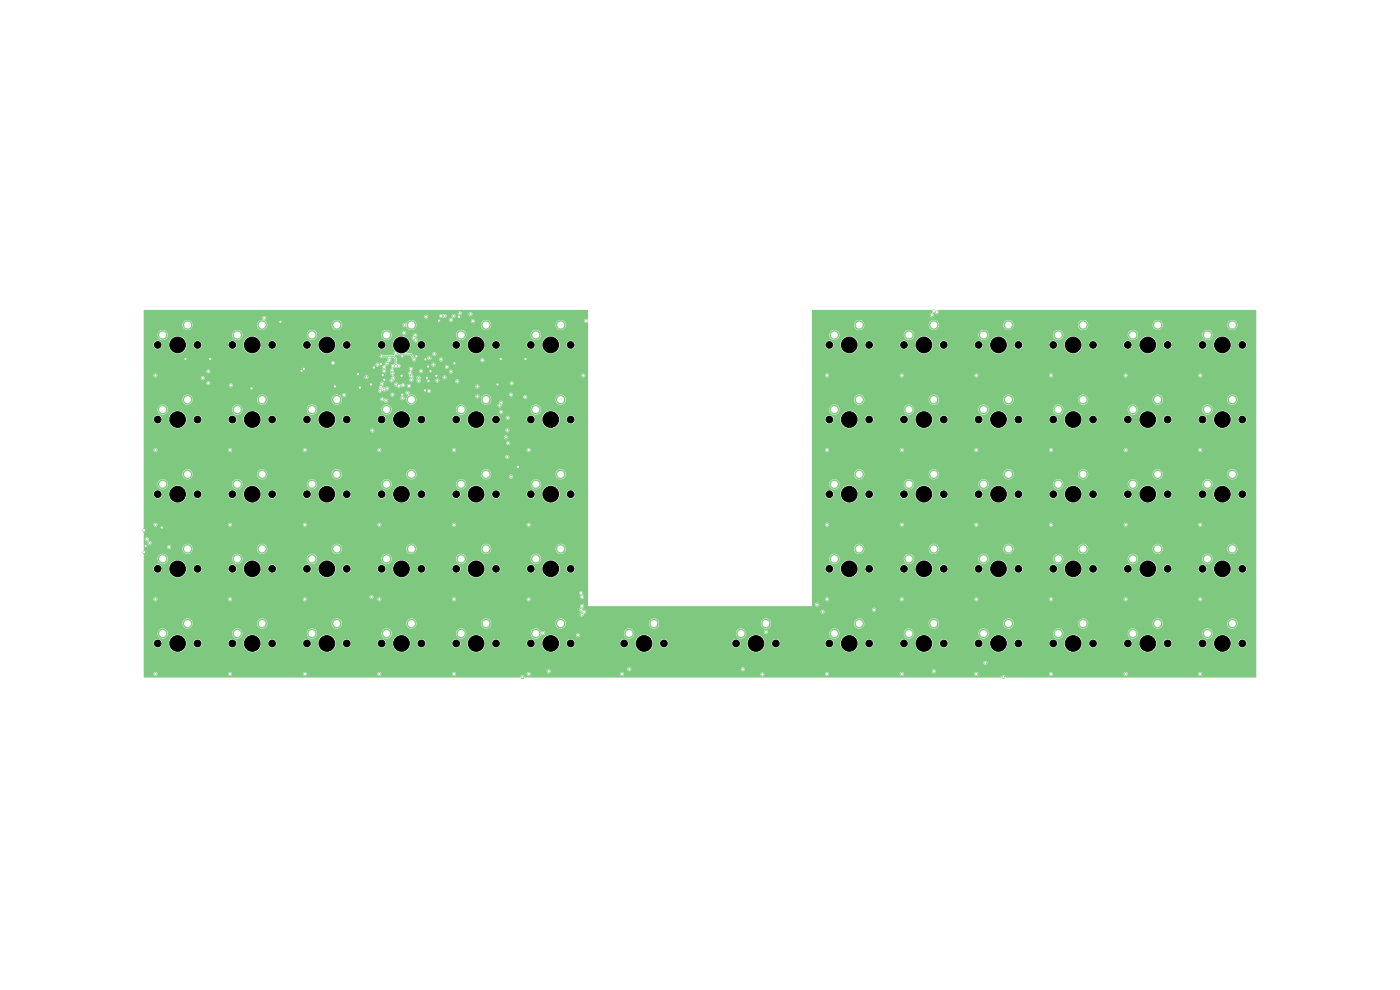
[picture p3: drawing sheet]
<svg xmlns="http://www.w3.org/2000/svg" width="297mm" height="210mm" viewBox="0 0 297 210" stroke-linecap="round" stroke-linejoin="round" font-family="sans-serif">
<g fill="#7fc87f" stroke="#7fc87f" stroke-width=".21">
<circle cx="213.9" cy="84.8" r=".91"/>
<circle cx="208.7" cy="86.9" r=".91"/>
<circle cx="198.1" cy="68.9" r=".91"/>
<circle cx="192.8" cy="71.1" r=".91"/>
<circle cx="87.3" cy="100.6" r=".91"/>
<circle cx="82" cy="102.7" r=".91"/>
<circle cx="55.6" cy="84.8" r=".91"/>
<circle cx="50.3" cy="86.9" r=".91"/>
<circle cx="118.9" cy="116.4" r=".91"/>
<circle cx="113.7" cy="118.6" r=".91"/>
<circle cx="261.4" cy="68.9" r=".91"/>
<circle cx="256.2" cy="71.1" r=".91"/>
<circle cx="229.8" cy="132.3" r=".91"/>
<circle cx="224.5" cy="134.4" r=".91"/>
<circle cx="245.6" cy="116.4" r=".91"/>
<circle cx="240.3" cy="118.6" r=".91"/>
<circle cx="198.1" cy="100.6" r=".91"/>
<circle cx="192.8" cy="102.7" r=".91"/>
<circle cx="87.3" cy="132.3" r=".91"/>
<circle cx="82" cy="134.4" r=".91"/>
<circle cx="213.9" cy="100.6" r=".91"/>
<circle cx="208.7" cy="102.7" r=".91"/>
<circle cx="182.3" cy="132.3" r=".91"/>
<circle cx="177" cy="134.4" r=".91"/>
<circle cx="103.1" cy="100.6" r=".91"/>
<circle cx="97.8" cy="102.7" r=".91"/>
<circle cx="103.1" cy="132.3" r=".91"/>
<circle cx="97.8" cy="134.4" r=".91"/>
<circle cx="245.6" cy="132.3" r=".91"/>
<circle cx="240.3" cy="134.4" r=".91"/>
<circle cx="55.6" cy="100.6" r=".91"/>
<circle cx="50.3" cy="102.7" r=".91"/>
<circle cx="103.1" cy="116.4" r=".91"/>
<circle cx="97.8" cy="118.6" r=".91"/>
<circle cx="39.8" cy="84.8" r=".91"/>
<circle cx="34.5" cy="86.9" r=".91"/>
<circle cx="245.6" cy="68.9" r=".91"/>
<circle cx="240.3" cy="71.1" r=".91"/>
<circle cx="245.6" cy="100.6" r=".91"/>
<circle cx="240.3" cy="102.7" r=".91"/>
<circle cx="118.9" cy="84.8" r=".91"/>
<circle cx="113.7" cy="86.9" r=".91"/>
<circle cx="71.5" cy="84.8" r=".91"/>
<circle cx="66.2" cy="86.9" r=".91"/>
<circle cx="71.5" cy="116.4" r=".91"/>
<circle cx="66.2" cy="118.6" r=".91"/>
<circle cx="138.7" cy="132.3" r=".91"/>
<circle cx="133.5" cy="134.4" r=".91"/>
<circle cx="39.8" cy="68.9" r=".91"/>
<circle cx="34.5" cy="71.1" r=".91"/>
<circle cx="213.9" cy="68.9" r=".91"/>
<circle cx="208.7" cy="71.1" r=".91"/>
<circle cx="182.3" cy="68.9" r=".91"/>
<circle cx="177" cy="71.1" r=".91"/>
<circle cx="229.8" cy="68.9" r=".91"/>
<circle cx="224.5" cy="71.1" r=".91"/>
<circle cx="198.1" cy="116.4" r=".91"/>
<circle cx="192.8" cy="118.6" r=".91"/>
<circle cx="39.8" cy="100.6" r=".91"/>
<circle cx="34.5" cy="102.7" r=".91"/>
<circle cx="261.4" cy="132.3" r=".91"/>
<circle cx="256.2" cy="134.4" r=".91"/>
<circle cx="229.8" cy="100.6" r=".91"/>
<circle cx="224.5" cy="102.7" r=".91"/>
<circle cx="198.1" cy="132.3" r=".91"/>
<circle cx="192.8" cy="134.4" r=".91"/>
<circle cx="87.3" cy="116.4" r=".91"/>
<circle cx="82" cy="118.6" r=".91"/>
<circle cx="261.4" cy="84.8" r=".91"/>
<circle cx="256.2" cy="86.9" r=".91"/>
<circle cx="229.8" cy="84.8" r=".91"/>
<circle cx="224.5" cy="86.9" r=".91"/>
<circle cx="182.3" cy="84.8" r=".91"/>
<circle cx="177" cy="86.9" r=".91"/>
<circle cx="182.3" cy="100.6" r=".91"/>
<circle cx="177" cy="102.7" r=".91"/>
<circle cx="71.5" cy="100.6" r=".91"/>
<circle cx="66.2" cy="102.7" r=".91"/>
<circle cx="103.1" cy="84.8" r=".91"/>
<circle cx="97.8" cy="86.9" r=".91"/>
<circle cx="55.6" cy="68.9" r=".91"/>
<circle cx="50.3" cy="71.1" r=".91"/>
<circle cx="213.9" cy="132.3" r=".91"/>
<circle cx="208.7" cy="134.4" r=".91"/>
<circle cx="87.3" cy="68.9" r=".91"/>
<circle cx="82" cy="71.1" r=".91"/>
<circle cx="39.8" cy="132.3" r=".91"/>
<circle cx="34.5" cy="134.4" r=".91"/>
<circle cx="118.9" cy="132.3" r=".91"/>
<circle cx="113.7" cy="134.4" r=".91"/>
<circle cx="229.8" cy="116.4" r=".91"/>
<circle cx="224.5" cy="118.6" r=".91"/>
<circle cx="245.6" cy="84.8" r=".91"/>
<circle cx="240.3" cy="86.9" r=".91"/>
<circle cx="118.9" cy="100.6" r=".91"/>
<circle cx="113.7" cy="102.7" r=".91"/>
<circle cx="71.5" cy="68.9" r=".91"/>
<circle cx="66.2" cy="71.1" r=".91"/>
<circle cx="71.5" cy="132.3" r=".91"/>
<circle cx="66.2" cy="134.4" r=".91"/>
<circle cx="118.9" cy="68.9" r=".91"/>
<circle cx="113.7" cy="71.1" r=".91"/>
<circle cx="87.3" cy="84.8" r=".91"/>
<circle cx="82" cy="86.9" r=".91"/>
<circle cx="261.4" cy="100.6" r=".91"/>
<circle cx="256.2" cy="102.7" r=".91"/>
<circle cx="182.3" cy="116.4" r=".91"/>
<circle cx="177" cy="118.6" r=".91"/>
<circle cx="39.8" cy="116.4" r=".91"/>
<circle cx="34.5" cy="118.6" r=".91"/>
<circle cx="162.5" cy="132.3" r=".91"/>
<circle cx="157.2" cy="134.4" r=".91"/>
<circle cx="55.6" cy="132.3" r=".91"/>
<circle cx="50.3" cy="134.4" r=".91"/>
<circle cx="261.4" cy="116.4" r=".91"/>
<circle cx="256.2" cy="118.6" r=".91"/>
<circle cx="198.1" cy="84.8" r=".91"/>
<circle cx="192.8" cy="86.9" r=".91"/>
<circle cx="213.9" cy="116.4" r=".91"/>
<circle cx="208.7" cy="118.6" r=".91"/>
<circle cx="103.1" cy="68.9" r=".91"/>
<circle cx="97.8" cy="71.1" r=".91"/>
<circle cx="55.6" cy="116.4" r=".91"/>
<circle cx="50.3" cy="118.6" r=".91"/>
<circle cx="209" cy="140.6" r=".25"/>
<circle cx="97.5" cy="66.5" r=".25"/>
<circle cx="122.6" cy="134.7" r=".25"/>
<circle cx="198.1" cy="142.4" r=".25"/>
<circle cx="116.4" cy="142.4" r=".25"/>
<circle cx="198.1" cy="66" r=".25"/>
<circle cx="94.3" cy="80.1" r=".25"/>
<circle cx="90.4" cy="67.2" r=".25"/>
<circle cx="82.2" cy="82.4" r=".25"/>
<circle cx="106.3" cy="87.4" r=".25"/>
<circle cx="81.9" cy="85" r=".25"/>
<circle cx="81.5" cy="82.6" r=".25"/>
<circle cx="111.4" cy="84.2" r=".25"/>
<circle cx="185.4" cy="129.3" r=".25"/>
<circle cx="123.3" cy="129.3" r=".25"/>
<circle cx="197.7" cy="66.9" r=".25"/>
<circle cx="198.7" cy="66.2" r=".25"/>
<circle cx="99.8" cy="66.6" r=".25"/>
<circle cx="79" cy="91.3" r=".25"/>
<circle cx="84" cy="77.6" r=".23"/>
<circle cx="80.9" cy="75.6" r=".23"/>
<circle cx="78.8" cy="126.6" r=".25"/>
<circle cx="110.8" cy="143.7" r=".25"/>
<circle cx="212.9" cy="143.6" r=".25"/>
<circle cx="84.6" cy="77.6" r=".23"/>
<circle cx="92.8" cy="80.7" r=".25"/>
<circle cx="82.6" cy="76.3" r=".25"/>
<circle cx="100.3" cy="68.1" r=".25"/>
<circle cx="123.4" cy="130.4" r=".25"/>
<circle cx="87.8" cy="71.7" r=".25"/>
<circle cx="84" cy="81.6" r=".25"/>
<circle cx="73" cy="83.8" r=".25"/>
<circle cx="124.3" cy="68" r=".25"/>
<circle cx="81.1" cy="81.4" r=".25"/>
<circle cx="88.2" cy="72.2" r=".25"/>
<circle cx="133.5" cy="142" r=".25"/>
<circle cx="82" cy="77.1" r=".25"/>
<circle cx="115.3" cy="134.3" r=".25"/>
<circle cx="92" cy="77.4" r=".25"/>
<circle cx="162.5" cy="134" r=".25"/>
<circle cx="88.1" cy="71.1" r=".25"/>
<circle cx="157.6" cy="142" r=".25"/>
<circle cx="93.6" cy="67" r=".25"/>
<circle cx="94.8" cy="77.8" r=".25"/>
<circle cx="31.7" cy="115.2" r=".25"/>
<circle cx="94.3" cy="67" r=".25"/>
<circle cx="90.9" cy="80.8" r=".25"/>
<circle cx="105.5" cy="81.6" r=".25"/>
<circle cx="44.6" cy="76.2" r=".25"/>
<circle cx="111.5" cy="76.2" r=".25"/>
<circle cx="85.3" cy="83.7" r=".25"/>
<circle cx="64" cy="78.7" r=".25"/>
<circle cx="88.3" cy="75.6" r=".25"/>
<circle cx="106.2" cy="76.2" r=".25"/>
<circle cx="79.3" cy="77.9" r=".25"/>
<circle cx="34.3" cy="111.9" r=".25"/>
<circle cx="81.2" cy="79.6" r=".25"/>
<circle cx="97.4" cy="67.2" r=".25"/>
<circle cx="90.2" cy="82.8" r=".25"/>
<circle cx="39.3" cy="76.2" r=".25"/>
<circle cx="96.4" cy="77.1" r=".25"/>
<circle cx="78.7" cy="81.6" r=".25"/>
<circle cx="85.2" cy="79.7" r=".25"/>
<circle cx="53.4" cy="82.4" r=".25"/>
<circle cx="75.9" cy="79.4" r=".25"/>
<circle cx="90.8" cy="77.7" r=".25"/>
<circle cx="30.9" cy="115.8" r=".25"/>
<circle cx="64.4" cy="78.2" r=".25"/>
<circle cx="109.9" cy="99" r=".25"/>
<circle cx="30.6" cy="117.1" r=".25"/>
<circle cx="90.6" cy="80.2" r=".25"/>
<circle cx="85.3" cy="75.6" r=".25"/>
<circle cx="91.3" cy="78.7" r=".25"/>
<circle cx="80.8" cy="77.2" r=".25"/>
<circle cx="30.6" cy="112.5" r=".25"/>
<circle cx="81.5" cy="80.6" r=".25"/>
<circle cx="93.2" cy="68" r=".25"/>
<circle cx="71" cy="82" r=".25"/>
<circle cx="59.5" cy="68.3" r=".25"/>
<circle cx="90.2" cy="76.2" r=".25"/>
<circle cx="76.3" cy="82.2" r=".25"/>
<circle cx="92.6" cy="79.7" r=".25"/>
<circle cx="191.3" cy="111.3" r=".25"/>
<circle cx="223" cy="111.3" r=".25"/>
<circle cx="96.3" cy="111.3" r=".25"/>
<circle cx="33" cy="111.3" r=".25"/>
<circle cx="80.5" cy="111.3" r=".25"/>
<circle cx="207.1" cy="111.3" r=".25"/>
<circle cx="112.1" cy="111.3" r=".25"/>
<circle cx="48.8" cy="111.3" r=".25"/>
<circle cx="175.5" cy="111.3" r=".25"/>
<circle cx="123.3" cy="125.8" r=".25"/>
<circle cx="254.6" cy="111.3" r=".25"/>
<circle cx="64.6" cy="111.3" r=".25"/>
<circle cx="238.8" cy="111.3" r=".25"/>
<circle cx="85.5" cy="81.7" r=".25"/>
<circle cx="161.7" cy="143.1" r=".25"/>
<circle cx="191.3" cy="143" r=".25"/>
<circle cx="83.3" cy="83.7" r=".25"/>
<circle cx="254.6" cy="143" r=".25"/>
<circle cx="223" cy="143" r=".25"/>
<circle cx="207.1" cy="143" r=".25"/>
<circle cx="64.6" cy="143" r=".25"/>
<circle cx="96.3" cy="143" r=".25"/>
<circle cx="112.1" cy="143" r=".25"/>
<circle cx="33" cy="143" r=".25"/>
<circle cx="48.8" cy="143" r=".25"/>
<circle cx="238.8" cy="143" r=".25"/>
<circle cx="80.5" cy="143" r=".25"/>
<circle cx="175.5" cy="143" r=".25"/>
<circle cx="131.9" cy="143" r=".25"/>
<circle cx="81.1" cy="84.7" r=".25"/>
<circle cx="87.8" cy="76.2" r=".25"/>
<circle cx="108.4" cy="101.1" r=".25"/>
<circle cx="83.9" cy="74.9" r=".25"/>
<circle cx="106" cy="86" r=".25"/>
<circle cx="83.4" cy="80.2" r=".25"/>
<circle cx="108.4" cy="83.7" r=".25"/>
<circle cx="80.1" cy="77.3" r=".25"/>
<circle cx="88.8" cy="80.8" r=".25"/>
<circle cx="91" cy="83" r=".25"/>
<circle cx="101.3" cy="82" r=".25"/>
<circle cx="101.3" cy="84.1" r=".25"/>
<circle cx="123.5" cy="128.5" r=".25"/>
<circle cx="238.8" cy="127.1" r=".25"/>
<circle cx="191.3" cy="127.1" r=".25"/>
<circle cx="48.8" cy="127.1" r=".25"/>
<circle cx="96.3" cy="127.1" r=".25"/>
<circle cx="84.7" cy="81.8" r=".25"/>
<circle cx="80.5" cy="127.1" r=".25"/>
<circle cx="223" cy="127.1" r=".25"/>
<circle cx="207.1" cy="127.1" r=".25"/>
<circle cx="33" cy="127.1" r=".25"/>
<circle cx="64.6" cy="127.1" r=".25"/>
<circle cx="175.5" cy="127.1" r=".25"/>
<circle cx="254.6" cy="127.1" r=".25"/>
<circle cx="112.1" cy="127.1" r=".25"/>
<circle cx="238.8" cy="79.7" r=".25"/>
<circle cx="123.8" cy="79.7" r=".25"/>
<circle cx="123.5" cy="126.7" r=".25"/>
<circle cx="207.1" cy="79.7" r=".25"/>
<circle cx="91.1" cy="76" r=".25"/>
<circle cx="175.5" cy="79.7" r=".25"/>
<circle cx="85.8" cy="68.9" r=".25"/>
<circle cx="33" cy="79.7" r=".25"/>
<circle cx="108.5" cy="81.3" r=".25"/>
<circle cx="44.2" cy="78.8" r=".25"/>
<circle cx="254.6" cy="79.7" r=".25"/>
<circle cx="191.3" cy="79.7" r=".25"/>
<circle cx="87" cy="79.2" r=".25"/>
<circle cx="173.3" cy="128.3" r=".25"/>
<circle cx="223" cy="79.7" r=".25"/>
<circle cx="33" cy="95.5" r=".25"/>
<circle cx="85.4" cy="84.5" r=".25"/>
<circle cx="223" cy="95.5" r=".25"/>
<circle cx="80.5" cy="95.5" r=".25"/>
<circle cx="48.8" cy="95.5" r=".25"/>
<circle cx="175.5" cy="95.5" r=".25"/>
<circle cx="191.3" cy="95.5" r=".25"/>
<circle cx="64.6" cy="95.5" r=".25"/>
<circle cx="123.9" cy="129.8" r=".25"/>
<circle cx="174.5" cy="129.8" r=".25"/>
<circle cx="238.8" cy="95.5" r=".25"/>
<circle cx="254.6" cy="95.5" r=".25"/>
<circle cx="96.3" cy="95.5" r=".25"/>
<circle cx="207.1" cy="95.5" r=".25"/>
<circle cx="112.1" cy="95.5" r=".25"/>
<circle cx="96.2" cy="67" r=".25"/>
<circle cx="31.2" cy="114.4" r=".25"/>
<circle cx="95.6" cy="67.9" r=".25"/>
<circle cx="95.6" cy="78.8" r=".25"/>
<circle cx="86.4" cy="83.4" r=".25"/>
<circle cx="107.3" cy="92.8" r=".25"/>
<circle cx="106.3" cy="85.4" r=".25"/>
<circle cx="107.7" cy="88.6" r=".25"/>
<circle cx="88.8" cy="80.1" r=".25"/>
<circle cx="77.7" cy="80" r=".25"/>
<circle cx="83.3" cy="79.2" r=".25"/>
<circle cx="89.3" cy="78.7" r=".25"/>
<circle cx="87.2" cy="78.2" r=".25"/>
<circle cx="80.9" cy="82.1" r=".25"/>
<circle cx="83.1" cy="80.7" r=".25"/>
<circle cx="102.3" cy="76.4" r=".25"/>
<circle cx="87.3" cy="80.6" r=".25"/>
<circle cx="97" cy="80.9" r=".25"/>
<circle cx="87.3" cy="79.8" r=".25"/>
<circle cx="107.6" cy="91.3" r=".25"/>
<circle cx="86.7" cy="81.8" r=".25"/>
<circle cx="81.5" cy="78.7" r=".25"/>
<circle cx="49" cy="81.7" r=".25"/>
<circle cx="80.7" cy="82.9" r=".25"/>
<circle cx="83.2" cy="78.6" r=".25"/>
<circle cx="81.5" cy="77.9" r=".23"/>
<circle cx="43" cy="80.2" r=".25"/>
<circle cx="70.6" cy="77" r=".23"/>
<circle cx="44.2" cy="81.3" r=".25"/>
<circle cx="107.8" cy="94" r=".25"/>
<circle cx="93.6" cy="76.3" r=".25"/>
<circle cx="83.3" cy="77.6" r=".23"/>
<circle cx="85.7" cy="70.6" r=".25"/>
<circle cx="107.6" cy="96.9" r=".25"/>
<circle cx="92.2" cy="75.1" r=".25"/>
<circle cx="56.1" cy="67.4" r=".25"/>
<circle cx="35.9" cy="116.1" r=".25"/>
</g>
<path d="M80.9 75.6h2.6l.5 .6v1.4M83.9 74.9l.6 .2h2.7l.6 1.1" fill="none" stroke="#7fc87f" stroke-width=".21"/>
<path d="M30.5 65.8l94.2-.1v2a.52 .52 0 0 0-.5 0 .52 .52 0 0 0-.3 .5 .6 .6 0 0 0 .8 .2l.1 60.2h47.4v-.4h.7a.42 .42 0 0 0 .5 .5 .42 .42 0 0 0 .2-.7 .42 .42 0 0 0-.7 .1l-.7 .1v-1.1h2.9a.42 .42 0 0 0 .4 .5 .42 .42 0 0 0 .4-.5h15v.1a.42 .42 0 0 0 .5 .4 .42 .42 0 0 0 .3-.5h15v.1a.42 .42 0 0 0 .5 .4 .42 .42 0 0 0 .3-.5h15v.1a.42 .42 0 0 0 .5 .4 .42 .42 0 0 0 .4-.5h15v.1a.42 .42 0 0 0 .5 .4 .42 .42 0 0 0 .3-.5h15v.1a.42 .42 0 0 0 .7 .3 .42 .42 0 0 0 0-.7 .42 .42 0 0 0-.7 .3h-15l-.2-.3a.42 .42 0 0 0-.6 .3h-15l-.3-.3a.42 .42 0 0 0-.6 .3h-15l-.2-.3a.42 .42 0 0 0-.6 .3h-15l-.2-.3a.42 .42 0 0 0-.6 .3h-15l-.3-.3a.42 .42 0 0 0-.5 .3h-2.9v-6.5h2.8v.1a.92 .92 0 0 0 1 .9 .92 .92 0 0 0 .8-1.1h1.5v.3a1.87 1.87 0 0 0 2 1.7 1.87 1.87 0 0 0 1.7-1.9h1.5v.1a.92 .92 0 0 0 1 .9 .92 .92 0 0 0 .8-1h5.6v.1a.92 .92 0 0 0 1 .9 .92 .92 0 0 0 .8-1.1h1.4v.3a1.87 1.87 0 0 0 2 1.7 1.87 1.87 0 0 0 1.8-1.9h1.4v.1a.92 .92 0 0 0 1 .9 .92 .92 0 0 0 .8-1h5.6v.1a.92 .92 0 0 0 1 .9 .92 .92 0 0 0 .8-1.1h1.5v.3a1.87 1.87 0 0 0 1.9 1.7 1.87 1.87 0 0 0 1.8-1.9h1.4v.1a.92 .92 0 0 0 1 .9 .92 .92 0 0 0 .9-1h5.5v.1a.92 .92 0 0 0 1 .9 .92 .92 0 0 0 .8-1.1h1.5v.3a1.87 1.87 0 0 0 2 1.7 1.87 1.87 0 0 0 1.7-1.9h1.5v.1a.92 .92 0 0 0 1 .9 .92 .92 0 0 0 .8-1h5.6v.1a.92 .92 0 0 0 1 .9 .92 .92 0 0 0 .8-1.1h1.4v.3a1.87 1.87 0 0 0 2 1.7 1.87 1.87 0 0 0 1.8-1.9h1.4v.1a.92 .92 0 0 0 1 .9 .92 .92 0 0 0 .8-1h5.6v.1a.92 .92 0 0 0 1 .9 .92 .92 0 0 0 .8-1.1h1.5v.3a1.87 1.87 0 0 0 1.9 1.7 1.87 1.87 0 0 0 1.8-1.9h1.4v.1a.92 .92 0 0 0 1.4 .7 .92 .92 0 0 0 0-1.5 .92 .92 0 0 0-1.4 .7l-1.4-.1a1.87 1.87 0 0 0-1.9-1.7 1.87 1.87 0 0 0-1.8 1.7h-1.5a.92 .92 0 0 0-1-.7 .92 .92 0 0 0-.8 .8h-5.6v-.1a.92 .92 0 0 0-1-.7 .92 .92 0 0 0-.8 .8l-1.4-.1a1.87 1.87 0 0 0-1.9-1.7 1.87 1.87 0 0 0-1.9 1.7h-1.4a.92 .92 0 0 0-1-.7 .92 .92 0 0 0-.8 .8h-5.6v-.1a.92 .92 0 0 0-1-.7 .92 .92 0 0 0-.8 .8l-1.5-.1a1.87 1.87 0 0 0-1.8-1.7 1.87 1.87 0 0 0-1.9 1.7h-1.5a.92 .92 0 0 0-.9-.7 .92 .92 0 0 0-.9 .8h-5.5l-.1-.1a.92 .92 0 0 0-.9-.7 .92 .92 0 0 0-.9 .8l-1.4-.1a1.87 1.87 0 0 0-1.9-1.7 1.87 1.87 0 0 0-1.8 1.7h-1.5a.92 .92 0 0 0-1-.7 .92 .92 0 0 0-.8 .8h-5.6v-.1a.92 .92 0 0 0-1-.7 .92 .92 0 0 0-.8 .8l-1.4-.1a1.87 1.87 0 0 0-1.9-1.7 1.87 1.87 0 0 0-1.9 1.7h-1.4a.92 .92 0 0 0-1-.7 .92 .92 0 0 0-.8 .8h-5.6v-.1a.92 .92 0 0 0-1-.7 .92 .92 0 0 0-.8 .8l-1.5-.1a1.87 1.87 0 0 0-1.8-1.7 1.87 1.87 0 0 0-1.9 1.7h-1.5a.92 .92 0 0 0-.9-.7 .92 .92 0 0 0-.9 .8h-2.8v-2.1h3.7v.1a1.08 1.08 0 0 0 1.2 1 1.08 1.08 0 0 0 1-1.1h13.6v.1a1.08 1.08 0 0 0 1.2 1 1.08 1.08 0 0 0 1-1.1h13.7v.1a1.08 1.08 0 0 0 1.1 1 1.08 1.08 0 0 0 1-1.1h13.7v.1a1.08 1.08 0 0 0 1.2 1 1.08 1.08 0 0 0 1-1.1h13.6v.1a1.08 1.08 0 0 0 1.2 1 1.08 1.08 0 0 0 1-1.1h13.7v.1a1.08 1.08 0 0 0 1.6 .9 1.08 1.08 0 0 0 0-1.9 1.08 1.08 0 0 0-1.6 .9h-13.7v-.2a1.08 1.08 0 0 0-1.2-.8 1.08 1.08 0 0 0-1 1h-13.6l-.1-.2a1.08 1.08 0 0 0-1.1-.8 1.08 1.08 0 0 0-1 1h-13.7v-.2a1.08 1.08 0 0 0-1.1-.8 1.08 1.08 0 0 0-1 1h-13.7v-.2a1.08 1.08 0 0 0-1.2-.8 1.08 1.08 0 0 0-1 1h-13.6v-.2a1.08 1.08 0 0 0-1.2-.8 1.08 1.08 0 0 0-1 1h-3.7v-2.1h9v.1a1.08 1.08 0 0 0 1.2 1 1.08 1.08 0 0 0 1-1.1h13.6v.1a1.08 1.08 0 0 0 1.2 1 1.08 1.08 0 0 0 1-1.1h13.7v.1a1.08 1.08 0 0 0 1.1 1 1.08 1.08 0 0 0 1-1.1h13.7v.1a1.08 1.08 0 0 0 1.2 1 1.08 1.08 0 0 0 1-1.1h13.6v.1a1.08 1.08 0 0 0 1.2 1 1.08 1.08 0 0 0 1-1.1h13.7v.1a1.08 1.08 0 0 0 1.6 .9 1.08 1.08 0 0 0 0-1.9 1.08 1.08 0 0 0-1.6 .9h-13.7v-.2a1.08 1.08 0 0 0-1.2-.8 1.08 1.08 0 0 0-1 1h-13.6l-.1-.2a1.08 1.08 0 0 0-1.1-.8 1.08 1.08 0 0 0-1 1h-13.7v-.2a1.08 1.08 0 0 0-1.1-.8 1.08 1.08 0 0 0-1 1h-13.7v-.2a1.08 1.08 0 0 0-1.2-.8 1.08 1.08 0 0 0-1 1h-13.6l-.1-.2a1.08 1.08 0 0 0-1.1-.8 1.08 1.08 0 0 0-1 1h-9v-5.1h2.9v.1a.42 .42 0 0 0 .4 .3 .42 .42 0 0 0 .4-.4h15v.1a.42 .42 0 0 0 .5 .3 .42 .42 0 0 0 .3-.4h15v.1a.42 .42 0 0 0 .5 .3 .42 .42 0 0 0 .3-.4h15v.1a.42 .42 0 0 0 .5 .3 .42 .42 0 0 0 .4-.4h15v.1a.42 .42 0 0 0 .5 .3 .42 .42 0 0 0 .3-.4h15v.1a.42 .42 0 0 0 .7 .3 .42 .42 0 0 0 0-.7 .42 .42 0 0 0-.7 .3h-15l-.2-.4a.42 .42 0 0 0-.6 .4h-15l-.3-.4a.42 .42 0 0 0-.6 .4h-15l-.2-.4a.42 .42 0 0 0-.6 .4h-15l-.2-.4a.42 .42 0 0 0-.6 .4h-15l-.3-.4a.42 .42 0 0 0-.5 .4h-2.9v-6.5h2.8v.1a.92 .92 0 0 0 1 .8 .92 .92 0 0 0 .8-1h1.5v.3a1.87 1.87 0 0 0 2 1.7 1.87 1.87 0 0 0 1.7-1.9h1.5v.1a.92 .92 0 0 0 1 .8 .92 .92 0 0 0 .8-.9h5.6v.1a.92 .92 0 0 0 1 .8 .92 .92 0 0 0 .8-1h1.4v.3a1.87 1.87 0 0 0 2 1.7 1.87 1.87 0 0 0 1.8-1.9h1.4v.1a.92 .92 0 0 0 1 .8 .92 .92 0 0 0 .8-.9h5.6v.1a.92 .92 0 0 0 1 .8 .92 .92 0 0 0 .8-1h1.5v.3a1.87 1.87 0 0 0 1.9 1.7 1.87 1.87 0 0 0 1.8-1.9h1.4v.1a.92 .92 0 0 0 1 .8 .92 .92 0 0 0 .9-.9h5.5v.1a.92 .92 0 0 0 1 .8 .92 .92 0 0 0 .8-1h1.5v.3a1.87 1.87 0 0 0 2 1.7 1.87 1.87 0 0 0 1.7-1.9h1.5v.1a.92 .92 0 0 0 1 .8 .92 .92 0 0 0 .8-.9h5.6v.1a.92 .92 0 0 0 1 .8 .92 .92 0 0 0 .8-1h1.4v.3a1.87 1.87 0 0 0 2 1.7 1.87 1.87 0 0 0 1.8-1.9h1.4v.1a.92 .92 0 0 0 1 .8 .92 .92 0 0 0 .8-.9h5.6v.1a.92 .92 0 0 0 1 .8 .92 .92 0 0 0 .8-1h1.5v.3a1.87 1.87 0 0 0 1.9 1.7 1.87 1.87 0 0 0 1.8-1.9h1.4v.1a.92 .92 0 0 0 1.4 .7 .92 .92 0 0 0 0-1.5 .92 .92 0 0 0-1.4 .7l-1.4-.1a1.87 1.87 0 0 0-1.9-1.7 1.87 1.87 0 0 0-1.8 1.7l-1.5-.1a.92 .92 0 0 0-1-.7 .92 .92 0 0 0-.8 .9h-5.6v-.2a.92 .92 0 0 0-1-.7 .92 .92 0 0 0-.8 .9l-1.4-.1a1.87 1.87 0 0 0-1.9-1.7 1.87 1.87 0 0 0-1.9 1.7l-1.4-.1a.92 .92 0 0 0-1-.7 .92 .92 0 0 0-.8 .9h-5.6v-.2a.92 .92 0 0 0-1-.7 .92 .92 0 0 0-.8 .9l-1.5-.1a1.87 1.87 0 0 0-1.8-1.7 1.87 1.87 0 0 0-1.9 1.7l-1.5-.1a.92 .92 0 0 0-.9-.7 .92 .92 0 0 0-.9 .9h-5.5l-.1-.2a.92 .92 0 0 0-.9-.7 .92 .92 0 0 0-.9 .9l-1.4-.1a1.87 1.87 0 0 0-1.9-1.7 1.87 1.87 0 0 0-1.8 1.7l-1.5-.1a.92 .92 0 0 0-1-.7 .92 .92 0 0 0-.8 .9h-5.6v-.2a.92 .92 0 0 0-1-.7 .92 .92 0 0 0-.8 .9l-1.4-.1a1.87 1.87 0 0 0-1.9-1.7 1.87 1.87 0 0 0-1.9 1.7l-1.4-.1a.92 .92 0 0 0-1-.7 .92 .92 0 0 0-.8 .9h-5.6v-.2a.92 .92 0 0 0-1-.7 .92 .92 0 0 0-.8 .9l-1.5-.1a1.87 1.87 0 0 0-1.8-1.7 1.87 1.87 0 0 0-1.9 1.7l-1.5-.1a.92 .92 0 0 0-.9-.7 .92 .92 0 0 0-.9 .9h-2.8v-2.2h3.7v.2a1.08 1.08 0 0 0 1.2 1 1.08 1.08 0 0 0 1-1.2h13.6v.2a1.08 1.08 0 0 0 1.2 1 1.08 1.08 0 0 0 1-1.2h13.7v.2a1.08 1.08 0 0 0 1.1 1 1.08 1.08 0 0 0 1-1.2h13.7v.2a1.08 1.08 0 0 0 1.2 1 1.08 1.08 0 0 0 1-1.2h13.6v.2a1.08 1.08 0 0 0 1.2 1 1.08 1.08 0 0 0 1-1.2h13.7v.2a1.08 1.08 0 0 0 1.6 .8 1.08 1.08 0 0 0 0-1.8 1.08 1.08 0 0 0-1.6 .8h-13.7v-.1a1.08 1.08 0 0 0-1.2-.9 1.08 1.08 0 0 0-1 1h-13.6l-.1-.1a1.08 1.08 0 0 0-1.1-.9 1.08 1.08 0 0 0-1 1h-13.7v-.1a1.08 1.08 0 0 0-1.1-.9 1.08 1.08 0 0 0-1 1h-13.7v-.1a1.08 1.08 0 0 0-1.2-.9 1.08 1.08 0 0 0-1 1h-13.6v-.1a1.08 1.08 0 0 0-1.2-.9 1.08 1.08 0 0 0-1 1h-3.7v-2.1h9v.2a1.08 1.08 0 0 0 1.2 1 1.08 1.08 0 0 0 1-1.2h13.6v.2a1.08 1.08 0 0 0 1.2 1 1.08 1.08 0 0 0 1-1.2h13.7v.2a1.08 1.08 0 0 0 1.1 1 1.08 1.08 0 0 0 1-1.2h13.7v.2a1.08 1.08 0 0 0 1.2 1 1.08 1.08 0 0 0 1-1.2h13.6v.2a1.08 1.08 0 0 0 1.2 1 1.08 1.08 0 0 0 1-1.2h13.7v.2a1.08 1.08 0 0 0 1.6 .8 1.08 1.08 0 0 0 0-1.8 1.08 1.08 0 0 0-1.6 .8h-13.7v-.1a1.08 1.08 0 0 0-1.2-.9 1.08 1.08 0 0 0-1 1h-13.6l-.1-.1a1.08 1.08 0 0 0-1.1-.9 1.08 1.08 0 0 0-1 1h-13.7v-.1a1.08 1.08 0 0 0-1.1-.9 1.08 1.08 0 0 0-1 1h-13.7v-.1a1.08 1.08 0 0 0-1.2-.9 1.08 1.08 0 0 0-1 1h-13.6l-.1-.1a1.08 1.08 0 0 0-1.1-.9 1.08 1.08 0 0 0-1 1h-9v-5.1h2.9v.1a.42 .42 0 0 0 .4 .4 .42 .42 0 0 0 .4-.5h15v.1a.42 .42 0 0 0 .5 .4 .42 .42 0 0 0 .3-.5h15v.1a.42 .42 0 0 0 .5 .4 .42 .42 0 0 0 .3-.5h15v.1a.42 .42 0 0 0 .5 .4 .42 .42 0 0 0 .4-.5h15v.1a.42 .42 0 0 0 .5 .4 .42 .42 0 0 0 .3-.5h15v.1a.42 .42 0 0 0 .7 .3 .42 .42 0 0 0 0-.7 .42 .42 0 0 0-.7 .3h-15l-.2-.3a.42 .42 0 0 0-.6 .3h-15l-.3-.3a.42 .42 0 0 0-.6 .3h-15l-.2-.3a.42 .42 0 0 0-.6 .3h-15l-.2-.3a.42 .42 0 0 0-.6 .3h-15l-.3-.3a.42 .42 0 0 0-.5 .3h-2.9v-6.5h2.8v.2a.92 .92 0 0 0 1 .8 .92 .92 0 0 0 .8-1h1.5v.2a1.87 1.87 0 0 0 2 1.8 1.87 1.87 0 0 0 1.7-2h1.5v.2a.92 .92 0 0 0 1 .8 .92 .92 0 0 0 .8-1h5.6v.2a.92 .92 0 0 0 1 .8 .92 .92 0 0 0 .8-1h1.4v.2a1.87 1.87 0 0 0 2 1.8 1.87 1.87 0 0 0 1.8-2h1.4v.2a.92 .92 0 0 0 1 .8 .92 .92 0 0 0 .8-1h5.6v.2a.92 .92 0 0 0 1 .8 .92 .92 0 0 0 .8-1h1.5v.2a1.87 1.87 0 0 0 1.9 1.8 1.87 1.87 0 0 0 1.8-2h1.4v.2a.92 .92 0 0 0 1 .8 .92 .92 0 0 0 .9-1h5.5v.2a.92 .92 0 0 0 1 .8 .92 .92 0 0 0 .8-1h1.5v.2a1.87 1.87 0 0 0 2 1.8 1.87 1.87 0 0 0 1.7-2h1.5v.2a.92 .92 0 0 0 1 .8 .92 .92 0 0 0 .8-1h5.6v.2a.92 .92 0 0 0 1 .8 .92 .92 0 0 0 .8-1h1.4v.2a1.87 1.87 0 0 0 2 1.8 1.87 1.87 0 0 0 1.8-2h1.4v.2a.92 .92 0 0 0 1 .8 .92 .92 0 0 0 .8-1h5.6v.2a.92 .92 0 0 0 1 .8 .92 .92 0 0 0 .8-1h1.5v.2a1.87 1.87 0 0 0 1.9 1.8 1.87 1.87 0 0 0 1.8-2h1.4v.2a.92 .92 0 0 0 1.4 .7 .92 .92 0 0 0 0-1.6 .92 .92 0 0 0-1.4 .7h-1.4a1.87 1.87 0 0 0-1.9-1.8 1.87 1.87 0 0 0-1.8 1.8l-1.5-.1a.92 .92 0 0 0-1-.7 .92 .92 0 0 0-.8 .8h-5.6v-.1a.92 .92 0 0 0-1-.7 .92 .92 0 0 0-.8 .8h-1.4a1.87 1.87 0 0 0-1.9-1.8 1.87 1.87 0 0 0-1.9 1.8l-1.4-.1a.92 .92 0 0 0-1-.7 .92 .92 0 0 0-.8 .8h-5.6v-.1a.92 .92 0 0 0-1-.7 .92 .92 0 0 0-.8 .8h-1.5a1.87 1.87 0 0 0-1.8-1.8 1.87 1.87 0 0 0-1.9 1.8l-1.5-.1a.92 .92 0 0 0-.9-.7 .92 .92 0 0 0-.9 .8h-5.5l-.1-.1a.92 .92 0 0 0-.9-.7 .92 .92 0 0 0-.9 .8h-1.4a1.87 1.87 0 0 0-1.9-1.8 1.87 1.87 0 0 0-1.8 1.8l-1.5-.1a.92 .92 0 0 0-1-.7 .92 .92 0 0 0-.8 .8h-5.6v-.1a.92 .92 0 0 0-1-.7 .92 .92 0 0 0-.8 .8h-1.4a1.87 1.87 0 0 0-1.9-1.8 1.87 1.87 0 0 0-1.9 1.8l-1.4-.1a.92 .92 0 0 0-1-.7 .92 .92 0 0 0-.8 .8h-5.6v-.1a.92 .92 0 0 0-1-.7 .92 .92 0 0 0-.8 .8h-1.5a1.87 1.87 0 0 0-1.8-1.8 1.87 1.87 0 0 0-1.9 1.8l-1.5-.1a.92 .92 0 0 0-.9-.7 .92 .92 0 0 0-.9 .8h-2.8v-2.1h3.7v.2a1.08 1.08 0 0 0 1.2 1 1.08 1.08 0 0 0 1-1.2h13.6v.2a1.08 1.08 0 0 0 1.2 1 1.08 1.08 0 0 0 1-1.2h13.7v.2a1.08 1.08 0 0 0 1.1 1 1.08 1.08 0 0 0 1-1.2h13.7v.2a1.08 1.08 0 0 0 1.2 1 1.08 1.08 0 0 0 1-1.2h13.6v.2a1.08 1.08 0 0 0 1.2 1 1.08 1.08 0 0 0 1-1.2h13.7v.2a1.08 1.08 0 0 0 1.6 .8 1.08 1.08 0 0 0 0-1.8 1.08 1.08 0 0 0-1.6 .8h-13.7v-.2a1.08 1.08 0 0 0-1.2-.8 1.08 1.08 0 0 0-1 1h-13.6l-.1-.2a1.08 1.08 0 0 0-1.1-.8 1.08 1.08 0 0 0-1 1h-13.7v-.2a1.08 1.08 0 0 0-1.1-.8 1.08 1.08 0 0 0-1 1h-13.7v-.2a1.08 1.08 0 0 0-1.2-.8 1.08 1.08 0 0 0-1 1h-13.6v-.2a1.08 1.08 0 0 0-1.2-.8 1.08 1.08 0 0 0-1 1h-3.7v-2.1h9v.2a1.08 1.08 0 0 0 1.2 1 1.08 1.08 0 0 0 1-1.2h13.6v.2a1.08 1.08 0 0 0 1.2 1 1.08 1.08 0 0 0 1-1.2h13.7v.2a1.08 1.08 0 0 0 1.1 1 1.08 1.08 0 0 0 1-1.2h13.7v.2a1.08 1.08 0 0 0 1.2 1 1.08 1.08 0 0 0 1-1.2h13.6v.2a1.08 1.08 0 0 0 1.2 1 1.08 1.08 0 0 0 1-1.2h13.7v.2a1.08 1.08 0 0 0 1.6 .8 1.08 1.08 0 0 0 0-1.8 1.08 1.08 0 0 0-1.6 .8l-13.7-.1a1.08 1.08 0 0 0-1.1-.9 1.08 1.08 0 0 0-1.1 1l-13.7-.1a1.08 1.08 0 0 0-1.1-.9 1.08 1.08 0 0 0-1 1l-13.7-.1a1.08 1.08 0 0 0-1.1-.9 1.08 1.08 0 0 0-1 1l-13.7-.1a1.08 1.08 0 0 0-1.1-.9 1.08 1.08 0 0 0-1.1 1l-13.7-.1a1.08 1.08 0 0 0-1.1-.9 1.08 1.08 0 0 0-1 1h-9v-5.1h2.9v.1a.42 .42 0 0 0 .4 .4 .42 .42 0 0 0 .4-.5h15v.1a.42 .42 0 0 0 .5 .4 .42 .42 0 0 0 .3-.5h15v.1a.42 .42 0 0 0 .5 .4 .42 .42 0 0 0 .3-.5h15v.1a.42 .42 0 0 0 .5 .4 .42 .42 0 0 0 .4-.5h15v.1a.42 .42 0 0 0 .5 .4 .42 .42 0 0 0 .3-.5h15v.1a.42 .42 0 0 0 .7 .3 .42 .42 0 0 0 0-.7 .42 .42 0 0 0-.7 .3h-15l-.2-.3a.42 .42 0 0 0-.6 .3h-15l-.3-.3a.42 .42 0 0 0-.6 .3h-15l-.2-.3a.42 .42 0 0 0-.6 .3h-15l-.2-.3a.42 .42 0 0 0-.6 .3h-15l-.3-.3a.42 .42 0 0 0-.5 .3h-2.9v-6.5h2.8v.1a.92 .92 0 0 0 1 .9 .92 .92 0 0 0 .8-1.1h1.5v.3a1.87 1.87 0 0 0 2 1.7 1.87 1.87 0 0 0 1.7-1.9h1.5v.1a.92 .92 0 0 0 1 .9 .92 .92 0 0 0 .8-1h5.6v.1a.92 .92 0 0 0 1 .9 .92 .92 0 0 0 .8-1.1h1.4v.3a1.87 1.87 0 0 0 2 1.7 1.87 1.87 0 0 0 1.8-1.9h1.4v.1a.92 .92 0 0 0 1 .9 .92 .92 0 0 0 .8-1h5.6v.1a.92 .92 0 0 0 1 .9 .92 .92 0 0 0 .8-1.1h1.5v.3a1.87 1.87 0 0 0 1.9 1.7 1.87 1.87 0 0 0 1.8-1.9h1.4v.1a.92 .92 0 0 0 1 .9 .92 .92 0 0 0 .9-1h5.5v.1a.92 .92 0 0 0 1 .9 .92 .92 0 0 0 .8-1.1h1.5v.3a1.87 1.87 0 0 0 2 1.7 1.87 1.87 0 0 0 1.7-1.9h1.5v.1a.92 .92 0 0 0 1 .9 .92 .92 0 0 0 .8-1h5.6v.1a.92 .92 0 0 0 1 .9 .92 .92 0 0 0 .8-1.1h1.4v.3a1.87 1.87 0 0 0 2 1.7 1.87 1.87 0 0 0 1.8-1.9h1.4v.1a.92 .92 0 0 0 1 .9 .92 .92 0 0 0 .8-1h5.6v.1a.92 .92 0 0 0 1 .9 .92 .92 0 0 0 .8-1.1h1.5v.3a1.87 1.87 0 0 0 1.9 1.7 1.87 1.87 0 0 0 1.8-1.9h1.4v.1a.92 .92 0 0 0 1.4 .8 .92 .92 0 0 0 0-1.6 .92 .92 0 0 0-1.4 .7l-1.4-.1a1.87 1.87 0 0 0-1.9-1.7 1.87 1.87 0 0 0-1.8 1.7h-1.5a.92 .92 0 0 0-1-.7 .92 .92 0 0 0-.8 .8h-5.6v-.1a.92 .92 0 0 0-1-.7 .92 .92 0 0 0-.8 .8l-1.4-.1a1.87 1.87 0 0 0-1.9-1.7 1.87 1.87 0 0 0-1.9 1.7h-1.4a.92 .92 0 0 0-1-.7 .92 .92 0 0 0-.8 .8h-5.6v-.1a.92 .92 0 0 0-1-.7 .92 .92 0 0 0-.8 .8l-1.5-.1a1.87 1.87 0 0 0-1.8-1.7 1.87 1.87 0 0 0-1.9 1.7h-1.5a.92 .92 0 0 0-.9-.7 .92 .92 0 0 0-.9 .8h-5.5l-.1-.1a.92 .92 0 0 0-.9-.7 .92 .92 0 0 0-.9 .8l-1.4-.1a1.87 1.87 0 0 0-1.9-1.7 1.87 1.87 0 0 0-1.8 1.7h-1.5a.92 .92 0 0 0-1-.7 .92 .92 0 0 0-.8 .8h-5.6v-.1a.92 .92 0 0 0-1-.7 .92 .92 0 0 0-.8 .8l-1.4-.1a1.87 1.87 0 0 0-1.9-1.7 1.87 1.87 0 0 0-1.9 1.7h-1.4a.92 .92 0 0 0-1-.7 .92 .92 0 0 0-.8 .8h-5.6v-.1a.92 .92 0 0 0-1-.7 .92 .92 0 0 0-.8 .8l-1.5-.1a1.87 1.87 0 0 0-1.8-1.7 1.87 1.87 0 0 0-1.9 1.7h-1.5a.92 .92 0 0 0-.9-.7 .92 .92 0 0 0-.9 .8h-2.8v-2.1h3.7v.1a1.08 1.08 0 0 0 1.2 1 1.08 1.08 0 0 0 1-1.1h13.6v.1a1.08 1.08 0 0 0 1.2 1 1.08 1.08 0 0 0 1-1.1h13.7v.1a1.08 1.08 0 0 0 1.1 1 1.08 1.08 0 0 0 1-1.1h13.7v.1a1.08 1.08 0 0 0 1.2 1 1.08 1.08 0 0 0 1-1.1h13.6v.1a1.08 1.08 0 0 0 1.2 1 1.08 1.08 0 0 0 1-1.1h13.7v.1a1.08 1.08 0 0 0 1.6 .9 1.08 1.08 0 0 0 0-1.9 1.08 1.08 0 0 0-1.6 .9h-13.7v-.2a1.08 1.08 0 0 0-1.2-.8 1.08 1.08 0 0 0-1 1h-13.6l-.1-.2a1.08 1.08 0 0 0-1.1-.8 1.08 1.08 0 0 0-1 1h-13.7v-.2a1.08 1.08 0 0 0-1.1-.8 1.08 1.08 0 0 0-1 1h-13.7v-.2a1.08 1.08 0 0 0-1.2-.8 1.08 1.08 0 0 0-1 1h-13.6v-.2a1.08 1.08 0 0 0-1.2-.8 1.08 1.08 0 0 0-1 1h-3.7v-2.1h9v.1a1.08 1.08 0 0 0 1.2 1 1.08 1.08 0 0 0 1-1.1h13.6v.1a1.08 1.08 0 0 0 1.2 1 1.08 1.08 0 0 0 1-1.1h13.7v.1a1.08 1.08 0 0 0 1.1 1 1.08 1.08 0 0 0 1-1.1h13.7v.1a1.08 1.08 0 0 0 1.2 1 1.08 1.08 0 0 0 1-1.1h13.6v.1a1.08 1.08 0 0 0 1.2 1 1.08 1.08 0 0 0 1-1.1h13.7v.1a1.08 1.08 0 0 0 1.6 .9 1.08 1.08 0 0 0 0-1.9 1.08 1.08 0 0 0-1.6 .9h-13.7v-.2a1.08 1.08 0 0 0-1.2-.8 1.08 1.08 0 0 0-1 1h-13.6l-.1-.2a1.08 1.08 0 0 0-1.1-.8 1.08 1.08 0 0 0-1 1h-13.7v-.2a1.08 1.08 0 0 0-1.1-.8 1.08 1.08 0 0 0-1 1h-13.7v-.2a1.08 1.08 0 0 0-1.2-.8 1.08 1.08 0 0 0-1 1h-13.6l-.1-.2a1.08 1.08 0 0 0-1.1-.8 1.08 1.08 0 0 0-1 1h-9l.1-3.1 25.3-.1 .3 .7a.44 .44 0 0 0-.6 .2 .44 .44 0 0 0 .2 .6 .44 .44 0 0 0 .6-.3l-.2-.4 .3-.1a.48 .48 0 0 0 .8 .2 .48 .48 0 0 0 0-.8h67.5v77.9h-53.1a.52 .52 0 0 0-.5-.5 .52 .52 0 0 0-.5 .5h-101.1a.49 .49 0 0 0-.5-.4 .49 .49 0 0 0-.5 .4h-79.8v-.8h2.1a.42 .42 0 0 0 .4 .5 .42 .42 0 0 0 .4-.5h15v.1a.42 .42 0 0 0 .5 .4 .42 .42 0 0 0 .3-.5h15v.1a.42 .42 0 0 0 .5 .4 .42 .42 0 0 0 .4-.5h15v.1a.42 .42 0 0 0 .4 .4 .42 .42 0 0 0 .4-.5h15v.1a.42 .42 0 0 0 .5 .4 .42 .42 0 0 0 .3-.5h15v.1a.42 .42 0 0 0 .5 .4 .42 .42 0 0 0 .4-.5h18.9v.1a.42 .42 0 0 0 .4 .4 .42 .42 0 0 0 .4-.4h29v.1a.42 .42 0 0 0 .5 .4 .42 .42 0 0 0 .3-.6h13v.1a.42 .42 0 0 0 .4 .4 .42 .42 0 0 0 .4-.5h15v.1a.42 .42 0 0 0 .5 .4 .42 .42 0 0 0 .3-.5h15v.1a.42 .42 0 0 0 .5 .4 .42 .42 0 0 0 .3-.5h15v.1a.42 .42 0 0 0 .5 .4 .42 .42 0 0 0 .4-.5h15v.1a.42 .42 0 0 0 .5 .4 .42 .42 0 0 0 .3-.5h15v.1a.42 .42 0 0 0 .7 .3 .42 .42 0 0 0 0-.7 .42 .42 0 0 0-.7 .3h-15l-.2-.3a.42 .42 0 0 0-.6 .3h-15l-.3-.3a.42 .42 0 0 0-.6 .3h-15l-.2-.3a.42 .42 0 0 0-.6 .3h-15l-.2-.3a.42 .42 0 0 0-.6 .3h-15l-.3-.3a.42 .42 0 0 0-.5 .3h-13l-.2-.2a.42 .42 0 0 0-.6 .3h-29v-.3l-.3-.1h-.3l-.2 .3h-18.9l-.4-.3h-.3l-.2 .3h-15l-.3-.3h-.3l-.2 .3h-15l-.4-.3h-.3l-.1 .3h-15l-.3-.3a.42 .42 0 0 0-.6 .3h-15l-.3-.3h-.3l-.2 .3h-15l-.4-.3h-.3l-.1 .3h-2.1v-.5h85.5a.42 .42 0 0 0 .5 .4 .42 .42 0 0 0 .2-.7 .42 .42 0 0 0-.7 .2l-85.5 .1v-.5h102.6a.42 .42 0 0 0 .4 .5 .42 .42 0 0 0 .4-.5h23.3v.1a.42 .42 0 0 0 .5 .4h40v.1a.42 .42 0 0 0 .6 .3 .42 .42 0 0 0 0-.7 .42 .42 0 0 0-.6 .3h-40a.42 .42 0 0 0 .1-.7 .42 .42 0 0 0-.6 .2h-23.3l-.2-.3a.42 .42 0 0 0-.6 .3h-102.6v-1.4h178.1v.2a.42 .42 0 0 0 .7 .3 .42 .42 0 0 0 0-.8 .42 .42 0 0 0-.7 .3h-178.1v-4.1h2v.2a.92 .92 0 0 0 1.1 .8 .92 .92 0 0 0 .8-1h1.4v.2a1.87 1.87 0 0 0 2 1.8 1.87 1.87 0 0 0 1.7-2h1.5v.2a.92 .92 0 0 0 1 .8 .92 .92 0 0 0 .8-1h5.6v.2a.92 .92 0 0 0 1 .8 .92 .92 0 0 0 .8-1h1.4v.2a1.87 1.87 0 0 0 2 1.8 1.87 1.87 0 0 0 1.8-2h1.4v.2a.92 .92 0 0 0 1 .8 .92 .92 0 0 0 .8-1h5.6v.2a.92 .92 0 0 0 1 .8 .92 .92 0 0 0 .8-1h1.5v.2a1.87 1.87 0 0 0 1.9 1.8 1.87 1.87 0 0 0 1.8-2h1.4v.2a.92 .92 0 0 0 1 .8 .92 .92 0 0 0 .9-1h5.5v.2a.92 .92 0 0 0 1 .8 .92 .92 0 0 0 .9-1h1.4v.2a1.87 1.87 0 0 0 2 1.8 1.87 1.87 0 0 0 1.7-2h1.5v.2a.92 .92 0 0 0 1 .8 .92 .92 0 0 0 .8-1h5.6v.2a.92 .92 0 0 0 1 .8 .92 .92 0 0 0 .8-1h1.4v.2a1.87 1.87 0 0 0 2 1.8 1.87 1.87 0 0 0 1.8-2h1.4v.2a.92 .92 0 0 0 1 .8 .92 .92 0 0 0 .8-1h5.6v.2a.92 .92 0 0 0 1 .8 .92 .92 0 0 0 .8-1h1.5v.2a1.87 1.87 0 0 0 1.9 1.8 1.87 1.87 0 0 0 1.8-2h1.4v.2a.92 .92 0 0 0 1 .8 .92 .92 0 0 0 .9-1h9.5v.2a.92 .92 0 0 0 1 .8 .92 .92 0 0 0 .8-1h1.5v.2a1.87 1.87 0 0 0 1.9 1.8 1.87 1.87 0 0 0 1.8-2h1.4v.2a.92 .92 0 0 0 1 .8 .92 .92 0 0 0 .9-1h13.4v.2a.92 .92 0 0 0 1 .8 .92 .92 0 0 0 .9-1h1.4v.2a1.87 1.87 0 0 0 2 1.8 1.87 1.87 0 0 0 1.7-2h1.5v.2a.92 .92 0 0 0 1 .8 .92 .92 0 0 0 .8-1h9.5v.2a.92 .92 0 0 0 1 .8 .92 .92 0 0 0 .8-1h1.5v.2a1.87 1.87 0 0 0 2 1.8 1.87 1.87 0 0 0 1.7-2h1.5v.2a.92 .92 0 0 0 1 .8 .92 .92 0 0 0 .8-1h5.6v.2a.92 .92 0 0 0 1 .8 .92 .92 0 0 0 .8-1h1.4v.2a1.87 1.87 0 0 0 2 1.8 1.87 1.87 0 0 0 1.8-2h1.4v.2a.92 .92 0 0 0 1 .8 .92 .92 0 0 0 .8-1h5.6v.2a.92 .92 0 0 0 1 .8 .92 .92 0 0 0 .8-1h1.5v.2a1.87 1.87 0 0 0 1.9 1.8 1.87 1.87 0 0 0 1.8-2h1.4v.2a.92 .92 0 0 0 1 .8 .92 .92 0 0 0 .9-1h5.5v.2a.92 .92 0 0 0 1 .8 .92 .92 0 0 0 .8-1h1.5v.2a1.87 1.87 0 0 0 2 1.8 1.87 1.87 0 0 0 1.7-2h1.5v.2a.92 .92 0 0 0 1 .8 .92 .92 0 0 0 .8-1h5.6v.2a.92 .92 0 0 0 1 .8 .92 .92 0 0 0 .8-1h1.4v.2a1.87 1.87 0 0 0 2 1.8 1.87 1.87 0 0 0 1.8-2h1.4v.2a.92 .92 0 0 0 1 .8 .92 .92 0 0 0 .8-1h5.6v.2a.92 .92 0 0 0 1 .8 .92 .92 0 0 0 .8-1h1.5v.2a1.87 1.87 0 0 0 1.9 1.8 1.87 1.87 0 0 0 1.8-2h1.4v.2a.92 .92 0 0 0 1.4 .7 .92 .92 0 0 0 0-1.6 .92 .92 0 0 0-1.4 .7h-1.4a1.87 1.87 0 0 0-1.9-1.8 1.87 1.87 0 0 0-1.8 1.8l-1.5-.1a.92 .92 0 0 0-1-.7 .92 .92 0 0 0-.8 .8h-5.6v-.1a.92 .92 0 0 0-1-.7 .92 .92 0 0 0-.8 .8h-1.4a1.87 1.87 0 0 0-1.9-1.8 1.87 1.87 0 0 0-1.9 1.8l-1.4-.1a.92 .92 0 0 0-1-.7 .92 .92 0 0 0-.8 .8h-5.6v-.1a.92 .92 0 0 0-1-.7 .92 .92 0 0 0-.8 .8h-1.5a1.87 1.87 0 0 0-1.8-1.8 1.87 1.87 0 0 0-1.9 1.8l-1.5-.1a.92 .92 0 0 0-.9-.7 .92 .92 0 0 0-.9 .8h-5.5l-.1-.1a.92 .92 0 0 0-.9-.7 .92 .92 0 0 0-.9 .8h-1.4a1.87 1.87 0 0 0-1.9-1.8 1.87 1.87 0 0 0-1.8 1.8l-1.5-.1a.92 .92 0 0 0-1-.7 .92 .92 0 0 0-.8 .8h-5.6v-.1a.92 .92 0 0 0-1-.7 .92 .92 0 0 0-.8 .8h-1.4a1.87 1.87 0 0 0-1.9-1.8 1.87 1.87 0 0 0-1.9 1.8l-1.4-.1a.92 .92 0 0 0-1-.7 .92 .92 0 0 0-.8 .8h-5.6v-.1a.92 .92 0 0 0-1-.7 .92 .92 0 0 0-.8 .8h-1.5a1.87 1.87 0 0 0-1.8-1.8 1.87 1.87 0 0 0-1.9 1.8l-1.5-.1a.92 .92 0 0 0-.9-.7 .92 .92 0 0 0-.9 .8h-9.5v-.1a.92 .92 0 0 0-1-.7 .92 .92 0 0 0-.8 .8h-1.5a1.87 1.87 0 0 0-1.8-1.8 1.87 1.87 0 0 0-1.9 1.8l-1.5-.1a.92 .92 0 0 0-.9-.7 .92 .92 0 0 0-.9 .8h-13.4l-.1-.1a.92 .92 0 0 0-.9-.7 .92 .92 0 0 0-.9 .8h-1.4a1.87 1.87 0 0 0-1.9-1.8 1.87 1.87 0 0 0-1.8 1.8l-1.5-.1a.92 .92 0 0 0-1-.7 .92 .92 0 0 0-.8 .8h-9.5v-.1a.92 .92 0 0 0-1-.7 .92 .92 0 0 0-.9 .8h-1.4a1.86 1.86 0 0 0-1.4-1.7h4.9v.1a.42 .42 0 0 0 .7 .3 .42 .42 0 0 0 0-.7 .42 .42 0 0 0-.7 .3h-5a1.87 1.87 0 0 0-2.2 1.7l-1.5-.1a.92 .92 0 0 0-1-.7 .92 .92 0 0 0-.8 .8h-5.6v-.1a.92 .92 0 0 0-.9-.7 .92 .92 0 0 0-.9 .8h-1.4a1.87 1.87 0 0 0-1.9-1.8 1.87 1.87 0 0 0-1.9 1.8l-1.4-.1a.92 .92 0 0 0-1-.7 .92 .92 0 0 0-.8 .8h-5.6v-.1a.92 .92 0 0 0-1-.7 .92 .92 0 0 0-.8 .8h-1.5a1.87 1.87 0 0 0-1.8-1.8 1.87 1.87 0 0 0-1.9 1.8l-1.5-.1a.92 .92 0 0 0-.9-.7 .92 .92 0 0 0-.9 .8h-5.5v-.1a.92 .92 0 0 0-1-.7 .92 .92 0 0 0-.9 .8h-1.4a1.87 1.87 0 0 0-1.9-1.8 1.87 1.87 0 0 0-1.8 1.8l-1.5-.1a.92 .92 0 0 0-1-.7 .92 .92 0 0 0-.8 .8h-5.6v-.1a.92 .92 0 0 0-.9-.7 .92 .92 0 0 0-.9 .8h-1.4a1.87 1.87 0 0 0-1.9-1.8 1.87 1.87 0 0 0-1.9 1.8l-1.4-.1a.92 .92 0 0 0-1-.7 .92 .92 0 0 0-.8 .8h-5.6v-.1a.92 .92 0 0 0-1-.7 .92 .92 0 0 0-.8 .8h-1.5a1.87 1.87 0 0 0-1.8-1.8 1.87 1.87 0 0 0-1.9 1.8l-1.5-.1a.92 .92 0 0 0-.9-.7 .92 .92 0 0 0-.9 .8h-2v-2.1h2.9v.2a1.08 1.08 0 0 0 1.2 1 1.08 1.08 0 0 0 1-1.2h13.7v.2a1.08 1.08 0 0 0 1.1 1 1.08 1.08 0 0 0 1-1.2h13.7v.2a1.08 1.08 0 0 0 1.2 1 1.08 1.08 0 0 0 1-1.2h13.6v.2a1.08 1.08 0 0 0 1.2 1 1.08 1.08 0 0 0 1-1.2h13.7v.2a1.08 1.08 0 0 0 1.1 1 1.08 1.08 0 0 0 1-1.2h13.7v.2a1.12 1.12 0 0 0 1.1 1 1.12 1.12 0 0 0 1.1-1 .49 .49 0 0 0 .5 .2 .49 .49 0 0 0 .4-.4h16.7v.2a1.08 1.08 0 0 0 1.1 1 1.08 1.08 0 0 0 1-1.2h21.6v.2a1.08 1.08 0 0 0 1.4 .9 1.08 1.08 0 0 0 .7-1.4h3.9v.2a.42 .42 0 0 0 .7 .1h13.1v.2a1.08 1.08 0 0 0 1.2 1 1.08 1.08 0 0 0 1-1.2h13.6v.2a1.08 1.08 0 0 0 1.2 1 1.08 1.08 0 0 0 1-1.2h13.7v.2a1.08 1.08 0 0 0 1.1 1 1.08 1.08 0 0 0 1-1.2h13.7v.2a1.08 1.08 0 0 0 1.2 1 1.08 1.08 0 0 0 1-1.2h13.6v.2a1.08 1.08 0 0 0 1.2 1 1.08 1.08 0 0 0 1-1.2h13.7v.2a1.08 1.08 0 0 0 1.6 .8 1.08 1.08 0 0 0 0-1.8 1.08 1.08 0 0 0-1.6 .8l-13.7-.1a1.08 1.08 0 0 0-1.1-.9 1.08 1.08 0 0 0-1.1 1l-13.6-.1a1.08 1.08 0 0 0-1.1-.9 1.08 1.08 0 0 0-1.1 1l-13.7-.1a1.08 1.08 0 0 0-1.1-.9 1.08 1.08 0 0 0-1 1l-13.7-.1a1.08 1.08 0 0 0-1.1-.9 1.08 1.08 0 0 0-1.1 1l-13.6-.1a1.08 1.08 0 0 0-1.1-.9 1.08 1.08 0 0 0-1.1 1h-13.1a.42 .42 0 0 0-.2-.7 .42 .42 0 0 0-.5 .4h-3.9a1.08 1.08 0 0 0-1.2-.7 1.08 1.08 0 0 0-.9 1l-21.6-.1a1.08 1.08 0 0 0-1.1-.9 1.08 1.08 0 0 0-1 1h-16.7l-.1-.3-.3-.1-.5 .2a1.12 1.12 0 0 0-1.2-.8 1.12 1.12 0 0 0-1 1l-13.7-.1a1.08 1.08 0 0 0-1.1-.9 1.08 1.08 0 0 0-1 1l-13.7-.1a1.08 1.08 0 0 0-1.1-.9 1.08 1.08 0 0 0-1.1 1l-13.7-.1a1.08 1.08 0 0 0-1.1-.9 1.08 1.08 0 0 0-1 1l-13.7-.1a1.08 1.08 0 0 0-1.1-.9 1.08 1.08 0 0 0-1 1l-13.7-.1a1.08 1.08 0 0 0-1.1-.9 1.08 1.08 0 0 0-1.1 1h-2.9v-2.1h8.2v.2a1.08 1.08 0 0 0 1.2 1 1.08 1.08 0 0 0 1-1.2h13.6v.2a1.08 1.08 0 0 0 1.2 1 1.08 1.08 0 0 0 1-1.2h13.7v.2a1.08 1.08 0 0 0 1.1 1 1.08 1.08 0 0 0 1-1.2h13.7v.2a1.08 1.08 0 0 0 1.2 1 1.08 1.08 0 0 0 1-1.2h13.6v.2a1.08 1.08 0 0 0 1.2 1 1.08 1.08 0 0 0 1-1.2h13.7v.2a1.08 1.08 0 0 0 1.1 1 1.08 1.08 0 0 0 1-1.2h17.7v.2a1.08 1.08 0 0 0 1.1 1 1.08 1.08 0 0 0 1-1.2h21.6v.2a1.08 1.08 0 0 0 1.2 1 1.08 1.08 0 0 0 1-1.2h17.6v.2a1.08 1.08 0 0 0 1.2 1 1.08 1.08 0 0 0 1-1.2h13.6v.2a1.08 1.08 0 0 0 1.2 1 1.08 1.08 0 0 0 1-1.2h13.7v.2a1.08 1.08 0 0 0 1.1 1 1.08 1.08 0 0 0 1-1.2h13.7v.2a1.08 1.08 0 0 0 1.2 1 1.08 1.08 0 0 0 1-1.2h13.6v.2a1.08 1.08 0 0 0 1.2 1 1.08 1.08 0 0 0 1-1.2h13.7v.2a1.08 1.08 0 0 0 1.6 .8 1.08 1.08 0 0 0 0-1.8 1.08 1.08 0 0 0-1.6 .8h-13.7v-.2a1.08 1.08 0 0 0-1.2-.8 1.08 1.08 0 0 0-1 1h-13.6l-.1-.2a1.08 1.08 0 0 0-1.1-.8 1.08 1.08 0 0 0-1 1h-13.7v-.2a1.08 1.08 0 0 0-1.1-.8 1.08 1.08 0 0 0-1 1h-13.7v-.2a1.08 1.08 0 0 0-1.2-.8 1.08 1.08 0 0 0-1 1h-13.6l-.1-.2a1.08 1.08 0 0 0-1.1-.8 1.08 1.08 0 0 0-1 1h-17.6l-.1-.2a1.08 1.08 0 0 0-1.1-.8 1.08 1.08 0 0 0-1 1h-21.6v-.2a1.08 1.08 0 0 0-1.1-.8 1.08 1.08 0 0 0-1 1h-17.7v-.2a1.08 1.08 0 0 0-1.1-.8 1.08 1.08 0 0 0-1 1h-13.7v-.2a1.08 1.08 0 0 0-1.2-.8 1.08 1.08 0 0 0-1 1h-13.6l-.1-.2a1.08 1.08 0 0 0-1.1-.8 1.08 1.08 0 0 0-1 1h-13.7v-.2a1.08 1.08 0 0 0-1.1-.8 1.08 1.08 0 0 0-1 1h-13.7v-.2a1.08 1.08 0 0 0-1.2-.8 1.08 1.08 0 0 0-1 1h-13.6l-.1-.2a1.08 1.08 0 0 0-1.1-.8 1.08 1.08 0 0 0-1 1h-8.2v-2.9h92.4l.1 .4 .5 .1a.55 .55 0 0 0-.3 .9 .54 .54 0 0 0 .7-.5l.4-.2 .1-.3h49.7a.42 .42 0 0 0 .5 .5 .42 .42 0 0 0 .2-.7 .42 .42 0 0 0-.7 .1l-49.7 .1-.2-.2-.5-.2h61.3v.1a.42 .42 0 0 0 .6 .3 .42 .42 0 0 0 0-.7 .42 .42 0 0 0-.6 .3h-61.3l-.1-.2a.49 .49 0 0 0 .3-.6 .49 .49 0 0 0-.4-.4 .61 .61 0 0 0-.4 .8l-.2 .4h-92.4v-2.2h2.1v.1a.42 .42 0 0 0 .4 .4 .42 .42 0 0 0 .4-.5h15v.1a.42 .42 0 0 0 .5 .4 .42 .42 0 0 0 .3-.5h15v.1a.42 .42 0 0 0 .5 .4 .42 .42 0 0 0 .4-.5h15v.1a.42 .42 0 0 0 .4 .4 .42 .42 0 0 0 .4-.5h15v.1a.42 .42 0 0 0 .5 .4 .42 .42 0 0 0 .3-.5h15v.1a.42 .42 0 0 0 .7 .3 .42 .42 0 0 0 0-.7 .42 .42 0 0 0-.7 .3h-15l-.2-.3a.42 .42 0 0 0-.6 .3h-15l-.4-.4-.3 .1-.1 .3h-15l-.4-.4-.3 .1-.2 .3h-15a.42 .42 0 0 0-.4-.4 .42 .42 0 0 0-.4 .4h-15l-.3-.3a.42 .42 0 0 0-.5 .3h-2.1v-.5h47.9v.1a.42 .42 0 0 0 .6 .3 .42 .42 0 0 0 0-.7 .42 .42 0 0 0-.6 .3h-47.9v-.9h92.4l.3 .6a.45 .45 0 0 0 .1 .7 .45 .45 0 0 0 .6-.2 .45 .45 0 0 0-.3-.6 .44 .44 0 0 0-.1-.7 .44 .44 0 0 0-.6 .2h-92.4v-5.1h2v.1a.92 .92 0 0 0 1.1 .9 .92 .92 0 0 0 .8-1.1h1.4v.3a1.87 1.87 0 0 0 2 1.7 1.87 1.87 0 0 0 1.7-1.9h1.5v.1a.92 .92 0 0 0 1 .9 .92 .92 0 0 0 .8-1h5.6v.1a.92 .92 0 0 0 1 .9 .92 .92 0 0 0 .8-1.1h1.4v.3a1.87 1.87 0 0 0 2 1.7 1.87 1.87 0 0 0 1.8-1.9h1.4v.1a.92 .92 0 0 0 1 .9 .92 .92 0 0 0 .8-1h5.6v.1a.92 .92 0 0 0 1 .9 .92 .92 0 0 0 .8-1.1h1.5v.3a1.87 1.87 0 0 0 1.9 1.7 1.87 1.87 0 0 0 1.8-1.9h1.4v.1a.92 .92 0 0 0 1 .9 .92 .92 0 0 0 .9-1h5.5v.1a.92 .92 0 0 0 1 .9 .92 .92 0 0 0 .9-1.1h1.4v.3a1.87 1.87 0 0 0 2 1.7 1.87 1.87 0 0 0 1.7-1.9h1.5v.1a.92 .92 0 0 0 1 .9 .92 .92 0 0 0 .8-1h5.6v.1a.92 .92 0 0 0 1 .9 .92 .92 0 0 0 .8-1.1h1.4v.3a1.87 1.87 0 0 0 2 1.7 1.87 1.87 0 0 0 1.8-1.9h1.4v.1a.92 .92 0 0 0 1 .9 .92 .92 0 0 0 .8-1h5.6v.1a.92 .92 0 0 0 1 .9 .92 .92 0 0 0 .8-1.1h1.5v.3a1.87 1.87 0 0 0 1.9 1.7 1.87 1.87 0 0 0 1.8-1.9h1.4v.1a.92 .92 0 0 0 1.4 .7 .92 .92 0 0 0 0-1.5 .92 .92 0 0 0-1.4 .7l-1.4-.1a1.87 1.87 0 0 0-1.9-1.7 1.87 1.87 0 0 0-1.8 1.7h-1.5a.92 .92 0 0 0-1-.7 .92 .92 0 0 0-.8 .8h-5.6v-.1a.92 .92 0 0 0-.9-.7 .92 .92 0 0 0-.9 .8l-1.4-.1a1.87 1.87 0 0 0-1.9-1.7 1.87 1.87 0 0 0-1.9 1.7h-1.4a.92 .92 0 0 0-1-.7 .92 .92 0 0 0-.8 .8h-5.6v-.1a.92 .92 0 0 0-1-.7 .92 .92 0 0 0-.8 .8l-1.5-.1a1.87 1.87 0 0 0-1.8-1.7 1.87 1.87 0 0 0-1.9 1.7h-1.5a.92 .92 0 0 0-.9-.7 .92 .92 0 0 0-.9 .8h-5.5v-.1a.92 .92 0 0 0-1-.7 .92 .92 0 0 0-.9 .8l-1.4-.1a1.87 1.87 0 0 0-1.9-1.7 1.87 1.87 0 0 0-1.8 1.7h-1.5a.92 .92 0 0 0-1-.7 .92 .92 0 0 0-.8 .8h-5.6v-.1a.92 .92 0 0 0-.9-.7 .92 .92 0 0 0-.9 .8l-1.4-.1a1.87 1.87 0 0 0-1.9-1.7 1.87 1.87 0 0 0-1.9 1.7h-1.4a.92 .92 0 0 0-1-.7 .92 .92 0 0 0-.8 .8h-5.6v-.1a.92 .92 0 0 0-1-.7 .92 .92 0 0 0-.8 .8l-1.5-.1a1.87 1.87 0 0 0-1.8-1.7 1.87 1.87 0 0 0-1.9 1.7h-1.5a.92 .92 0 0 0-.9-.7 .92 .92 0 0 0-.9 .8h-2v-2.1h2.9v.1a1.08 1.08 0 0 0 1.2 1 1.08 1.08 0 0 0 1-1.1h13.7v.1a1.08 1.08 0 0 0 1.1 1 1.08 1.08 0 0 0 1-1.1h13.7v.1a1.08 1.08 0 0 0 1.2 1 1.08 1.08 0 0 0 1-1.1h13.6v.1a1.08 1.08 0 0 0 1.2 1 1.08 1.08 0 0 0 1-1.1h13.7v.1a1.08 1.08 0 0 0 1.1 1 1.08 1.08 0 0 0 1-1.1h13.7v.1a1.08 1.08 0 0 0 1.6 .9 1.08 1.08 0 0 0 0-1.9 1.08 1.08 0 0 0-1.6 .9h-13.7v-.2a1.08 1.08 0 0 0-1.1-.8 1.08 1.08 0 0 0-1 1h-13.7v-.2a1.08 1.08 0 0 0-1.2-.8 1.08 1.08 0 0 0-1 1h-13.6l-.1-.2a1.08 1.08 0 0 0-1.1-.8 1.08 1.08 0 0 0-1 1h-13.7v-.2a1.08 1.08 0 0 0-1.1-.8 1.08 1.08 0 0 0-1 1h-13.7v-.2a1.08 1.08 0 0 0-1.2-.8 1.08 1.08 0 0 0-1 1h-2.9v-2.5h5v.1a.42 .42 0 0 0 .7 .3h2.5v.1a1.08 1.08 0 0 0 1.2 1 1.08 1.08 0 0 0 1-1.1h13.6v.1a1.08 1.08 0 0 0 1.2 1 1.08 1.08 0 0 0 1-1.1h13.7v.1a1.08 1.08 0 0 0 1.1 1 1.08 1.08 0 0 0 1-1.1h13.7v.1a1.08 1.08 0 0 0 1.2 1 1.08 1.08 0 0 0 1-1.1h13.6v.1a1.08 1.08 0 0 0 1.2 1 1.08 1.08 0 0 0 1-1.1h13.7v.1a1.08 1.08 0 0 0 1.6 .9 1.08 1.08 0 0 0 0-1.9 1.08 1.08 0 0 0-1.6 .9h-13.7v-.2a1.08 1.08 0 0 0-1.2-.8 1.08 1.08 0 0 0-1 1h-13.6l-.1-.2a1.08 1.08 0 0 0-1.1-.8 1.08 1.08 0 0 0-1 1h-13.7v-.2a1.08 1.08 0 0 0-1.1-.8 1.08 1.08 0 0 0-1 1h-13.7v-.2a1.08 1.08 0 0 0-1.2-.8 1.08 1.08 0 0 0-1 1h-13.6l-.1-.2a1.08 1.08 0 0 0-1.1-.8 1.08 1.08 0 0 0-1 1l-2.5-.1a.42 .42 0 0 0-.1-.6 .42 .42 0 0 0-.6 .3h-5v-1.7l.2 .1a.52 .52 0 0 0 .7 .4 .43 .43 0 0 0-.1 .6 .43 .43 0 0 0 .6 .1 .43 .43 0 0 0 .1-.6l-.5-.1a.45 .45 0 0 0-.1-.7 .45 .45 0 0 0-.7 .2h-.2v-3h2.1v.1a.42 .42 0 0 0 .4 .3 .42 .42 0 0 0 .4-.4h15v.1a.42 .42 0 0 0 .5 .3 .42 .42 0 0 0 .3-.4h15v.1a.42 .42 0 0 0 .5 .3 .42 .42 0 0 0 .4-.4h15v.1a.42 .42 0 0 0 .4 .3 .42 .42 0 0 0 .4-.4h15v.1a.42 .42 0 0 0 .5 .3 .42 .42 0 0 0 .3-.4h15v.1a.42 .42 0 0 0 .7 .3 .42 .42 0 0 0 0-.7 .42 .42 0 0 0-.7 .3h-15l-.2-.4a.42 .42 0 0 0-.6 .4h-15l-.4-.4-.3 .1-.1 .3h-15l-.4-.4-.3 .1-.2 .3h-15l-.3-.4-.3 .1-.2 .3h-15l-.3-.4a.42 .42 0 0 0-.5 .4h-2.1v-6.5h2v.1a.92 .92 0 0 0 1.1 .8 .92 .92 0 0 0 .8-1h1.4v.3a1.87 1.87 0 0 0 2 1.7 1.87 1.87 0 0 0 1.7-1.9h1.5v.1a.92 .92 0 0 0 1 .8 .92 .92 0 0 0 .8-.9h5.6v.1a.92 .92 0 0 0 1 .8 .92 .92 0 0 0 .8-1h1.4v.3a1.87 1.87 0 0 0 2 1.7 1.87 1.87 0 0 0 1.8-1.9h1.4v.1a.92 .92 0 0 0 1 .8 .92 .92 0 0 0 .8-.9h5.6v.1a.92 .92 0 0 0 1 .8 .92 .92 0 0 0 .8-1h1.5v.3a1.87 1.87 0 0 0 1.9 1.7 1.87 1.87 0 0 0 1.8-1.9h1.4v.1a.92 .92 0 0 0 1 .8 .92 .92 0 0 0 .9-.9h5.5v.1a.92 .92 0 0 0 1 .8 .92 .92 0 0 0 .9-1h1.4v.3a1.87 1.87 0 0 0 2 1.7 1.87 1.87 0 0 0 1.7-1.9h1.5v.1a.92 .92 0 0 0 1 .8 .92 .92 0 0 0 .8-.9h5.6v.1a.92 .92 0 0 0 1 .8 .92 .92 0 0 0 .8-1h1.4v.3a1.87 1.87 0 0 0 2 1.7 1.87 1.87 0 0 0 1.8-1.9h1.4v.1a.92 .92 0 0 0 1 .8 .92 .92 0 0 0 .8-.9h5.6v.1a.92 .92 0 0 0 1 .8 .92 .92 0 0 0 .8-1h1.5v.3a1.87 1.87 0 0 0 1.9 1.7 1.87 1.87 0 0 0 1.8-1.9h1.4v.1a.92 .92 0 0 0 1.4 .7 .92 .92 0 0 0 0-1.5 .92 .92 0 0 0-1.4 .7l-1.4-.1a1.87 1.87 0 0 0-1.9-1.7 1.87 1.87 0 0 0-1.8 1.7l-1.5-.1a.92 .92 0 0 0-1-.7 .92 .92 0 0 0-.8 .9h-5.6v-.2a.92 .92 0 0 0-.9-.7 .92 .92 0 0 0-.9 .9l-1.4-.1a1.87 1.87 0 0 0-1.9-1.7 1.87 1.87 0 0 0-1.9 1.7l-1.4-.1a.92 .92 0 0 0-1-.7 .92 .92 0 0 0-.8 .9h-5.6v-.2a.92 .92 0 0 0-1-.7 .92 .92 0 0 0-.8 .9l-1.5-.1a1.87 1.87 0 0 0-1.8-1.7 1.87 1.87 0 0 0-1.9 1.7l-1.5-.1a.92 .92 0 0 0-.9-.7 .92 .92 0 0 0-.9 .9h-5.5v-.2a.92 .92 0 0 0-1-.7 .92 .92 0 0 0-.9 .9l-1.4-.1a1.87 1.87 0 0 0-1.9-1.7 1.87 1.87 0 0 0-1.8 1.7l-1.5-.1a.92 .92 0 0 0-1-.7 .92 .92 0 0 0-.8 .9h-5.6v-.2a.92 .92 0 0 0-.9-.7 .92 .92 0 0 0-.9 .9l-1.4-.1a1.87 1.87 0 0 0-1.9-1.7 1.87 1.87 0 0 0-1.9 1.7l-1.4-.1a.92 .92 0 0 0-1-.7 .92 .92 0 0 0-.8 .9h-5.6v-.2a.92 .92 0 0 0-1-.7 .92 .92 0 0 0-.8 .9l-1.5-.1a1.87 1.87 0 0 0-1.8-1.7 1.87 1.87 0 0 0-1.9 1.7l-1.5-.1a.92 .92 0 0 0-.9-.7 .92 .92 0 0 0-.9 .9h-2v-2.2h2.9v.2a1.08 1.08 0 0 0 1.2 1 1.08 1.08 0 0 0 1-1.2h13.7v.2a1.08 1.08 0 0 0 1.1 1 1.08 1.08 0 0 0 1-1.2h13.7v.2a1.08 1.08 0 0 0 1.2 1 1.08 1.08 0 0 0 1-1.2h13.6v.2a1.08 1.08 0 0 0 1.2 1 1.08 1.08 0 0 0 1-1.2h13.7v.2a1.08 1.08 0 0 0 1.1 1 1.08 1.08 0 0 0 1-1.2h13.7v.2a1.08 1.08 0 0 0 1.6 .8 1.08 1.08 0 0 0 0-1.8 1.08 1.08 0 0 0-1.6 .8h-13.7v-.1a1.08 1.08 0 0 0-1.1-.9 1.08 1.08 0 0 0-1 1h-13.7v-.1a1.08 1.08 0 0 0-1.2-.9 1.08 1.08 0 0 0-1 1h-13.6l-.1-.1a1.08 1.08 0 0 0-1.1-.9 1.08 1.08 0 0 0-1 1h-13.7v-.1a1.08 1.08 0 0 0-1.1-.9 1.08 1.08 0 0 0-1 1h-13.7v-.1a1.08 1.08 0 0 0-1.2-.9 1.08 1.08 0 0 0-1 1h-2.9v-2.1h8.2v.2a1.08 1.08 0 0 0 1.2 1 1.08 1.08 0 0 0 1-1.2h13.6v.2a1.08 1.08 0 0 0 1.2 1 1.08 1.08 0 0 0 1-1.2h13.7v.2a1.08 1.08 0 0 0 1.1 1 1.08 1.08 0 0 0 1-1.2h13.7v.2a1.08 1.08 0 0 0 1.2 1 1.08 1.08 0 0 0 1-1.2h13.6v.2a1.08 1.08 0 0 0 .9 1 1.08 1.08 0 0 0 1.2-.7h3.9v.1a.42 .42 0 0 0 .6 .3 .42 .42 0 0 0 0-.7 .42 .42 0 0 0-.6 .3h-3.9l.1-.5h13.7a1.08 1.08 0 0 0 1.5 1.1 1.08 1.08 0 0 0 .3-1.8 1.08 1.08 0 0 0-1.8 .6v.1h-13.7a1.08 1.08 0 0 0-1.1-1 1.08 1.08 0 0 0-1.1 1h-13.6l-.1-.1a1.08 1.08 0 0 0-1.1-.9 1.08 1.08 0 0 0-1 1h-13.7v-.1a1.08 1.08 0 0 0-1.1-.9 1.08 1.08 0 0 0-1 1h-13.7v-.1a1.08 1.08 0 0 0-1.2-.9 1.08 1.08 0 0 0-1 1h-13.6l-.1-.1a1.08 1.08 0 0 0-1.1-.9 1.08 1.08 0 0 0-1 1h-8.2v-3.6h76.7v.1a.42 .42 0 0 0 .7 .3 .42 .42 0 0 0 0-.7 .42 .42 0 0 0-.7 .3h-76.7v-1.5h2.1v.1a.42 .42 0 0 0 .4 .4 .42 .42 0 0 0 .4-.5h15v.1a.42 .42 0 0 0 .5 .4 .42 .42 0 0 0 .3-.5h15v.1a.42 .42 0 0 0 .5 .4 .42 .42 0 0 0 .4-.5h15v.1a.42 .42 0 0 0 .4 .4 .42 .42 0 0 0 .4-.5h15v.1a.42 .42 0 0 0 .5 .4 .42 .42 0 0 0 .3-.5h15v.1a.42 .42 0 0 0 .7 .3 .42 .42 0 0 0 0-.7 .42 .42 0 0 0-.7 .3h-15l-.2-.3a.42 .42 0 0 0-.6 .3h-15l-.4-.3-.3 .1-.1 .2h-15l-.4-.3-.3 .1-.2 .2h-15l-.3-.3-.3 .1-.2 .2h-15l-.3-.3a.42 .42 0 0 0-.5 .3h-2.1v-1.4h76.9v.1a.42 .42 0 0 0 .6 .3 .42 .42 0 0 0 0-.7 .42 .42 0 0 0-.6 .3h-76.9v-1.3h76.4v.1a.42 .42 0 0 0 .6 .3 .42 .42 0 0 0 0-.7 .42 .42 0 0 0-.6 .3h-76.4v-1.4h48.1v.1a.42 .42 0 0 0 .5 .3 .42 .42 0 0 0 .3-.5h27.8v.1a.42 .42 0 0 0 .7 .3 .42 .42 0 0 0 0-.7 .42 .42 0 0 0-.7 .3h-27.8l-.2-.3a.42 .42 0 0 0-.6 .4h-48.1v-2.4h2v.2a.92 .92 0 0 0 1.1 .8 .92 .92 0 0 0 .8-1h1.4v.2a1.87 1.87 0 0 0 2 1.8 1.87 1.87 0 0 0 1.7-2h1.5v.2a.92 .92 0 0 0 1 .8 .92 .92 0 0 0 .8-1h5.6v.2a.92 .92 0 0 0 1 .8 .92 .92 0 0 0 .8-1h1.4v.2a1.87 1.87 0 0 0 2 1.8 1.87 1.87 0 0 0 1.8-2h1.4v.2a.92 .92 0 0 0 1 .8 .92 .92 0 0 0 .8-1h5.6v.2a.92 .92 0 0 0 1 .8 .92 .92 0 0 0 .8-1h1.5v.2a1.87 1.87 0 0 0 1.9 1.8 1.87 1.87 0 0 0 1.8-2h1.4v.2a.92 .92 0 0 0 1 .8 .92 .92 0 0 0 .9-1h5.5v.2a.92 .92 0 0 0 1 .8 .92 .92 0 0 0 .9-1h1.4v.2a1.87 1.87 0 0 0 2 1.8 1.87 1.87 0 0 0 1.7-2h1.5v.2a.92 .92 0 0 0 1 .8 .92 .92 0 0 0 .8-1h5.6v.2a.92 .92 0 0 0 1 .8 .92 .92 0 0 0 .8-1h1.4v.2a1.87 1.87 0 0 0 2 1.8 1.87 1.87 0 0 0 1.8-2h1.4v.2a.92 .92 0 0 0 1.2 .8 .92 .92 0 0 0 .5-1.3h1.3v.1a.42 .42 0 0 0 .3 .3 .42 .42 0 0 0 .4-.1h3.7v.2a.92 .92 0 0 0 1 .8 .92 .92 0 0 0 .8-1h1.5v.2a1.87 1.87 0 0 0 1.9 1.8 1.87 1.87 0 0 0 1.8-2h1.4v.2a.92 .92 0 0 0 1.4 .7 .92 .92 0 0 0 0-1.6 .92 .92 0 0 0-1.4 .7h-1.4a1.87 1.87 0 0 0-1.9-1.8 1.87 1.87 0 0 0-1.8 1.8l-1.5-.1a.92 .92 0 0 0-1-.7 .92 .92 0 0 0-.8 .8h-3.6a.42 .42 0 0 0-.2-.7 .42 .42 0 0 0-.6 .4l-1.3-.1a.92 .92 0 0 0-1-.4 .92 .92 0 0 0-.7 .8h-1.4a1.86 1.86 0 0 0-1.1-1.6h4.1v.1a.42 .42 0 0 0 .7 .3 .42 .42 0 0 0 0-.7 .42 .42 0 0 0-.7 .3l-4.3-.1a1.87 1.87 0 0 0-2.5 1.7l-1.4-.1a.92 .92 0 0 0-1-.7 .92 .92 0 0 0-.8 .8h-5.6v-.1a.92 .92 0 0 0-1-.7 .92 .92 0 0 0-.8 .8h-1.5a1.87 1.87 0 0 0-1.8-1.8 1.87 1.87 0 0 0-1.9 1.8l-1.5-.1a.92 .92 0 0 0-.9-.7 .92 .92 0 0 0-.9 .8h-5.5v-.1a.92 .92 0 0 0-1-.7 .92 .92 0 0 0-.9 .8h-1.4a1.87 1.87 0 0 0-1.9-1.8 1.87 1.87 0 0 0-1.8 1.8l-1.5-.1a.92 .92 0 0 0-1-.7 .92 .92 0 0 0-.8 .8h-5.6v-.1a.92 .92 0 0 0-.9-.7 .92 .92 0 0 0-.9 .8h-1.4a1.87 1.87 0 0 0-1.9-1.8 1.87 1.87 0 0 0-1.9 1.8l-1.4-.1a.92 .92 0 0 0-1-.7 .92 .92 0 0 0-.8 .8h-5.6v-.1a.92 .92 0 0 0-1-.7 .92 .92 0 0 0-.8 .8h-1.5a1.87 1.87 0 0 0-1.8-1.8 1.87 1.87 0 0 0-1.9 1.8l-1.5-.1a.92 .92 0 0 0-.9-.7 .92 .92 0 0 0-.9 .8h-2v-2.1h2.9v.2a1.08 1.08 0 0 0 1.2 1 1.08 1.08 0 0 0 1-1.2h13.7v.2a1.08 1.08 0 0 0 1.1 1 1.08 1.08 0 0 0 1-1.2h13.7v.2a1.08 1.08 0 0 0 1.2 1 1.08 1.08 0 0 0 1-1.2h13.6v.2a1.08 1.08 0 0 0 1.2 1 1.08 1.08 0 0 0 1-1.2h13.7v.2a1.08 1.08 0 0 0 1.1 1 1.08 1.08 0 0 0 1-1.2h13.7v.2a1.08 1.08 0 0 0 1.6 .8 1.08 1.08 0 0 0 0-1.8 1.08 1.08 0 0 0-1.6 .8h-13.7l-.1-.5-.4-.3h7.2v.1a.47 .47 0 0 0 .5 .3 .47 .47 0 0 0 .4-.6 .43 .43 0 0 0 .1-.6 .43 .43 0 0 0-.5-.2 .43 .43 0 0 0-.2 .6l-.3 .4h-7.2l-.5-.2a1.08 1.08 0 0 0-1.1 1h-13.7v-.2a1.08 1.08 0 0 0-1.2-.8 1.08 1.08 0 0 0-1 1h-13.6l-.1-.2a1.08 1.08 0 0 0-1.1-.8 1.08 1.08 0 0 0-1 1h-13.7v-.2a1.08 1.08 0 0 0-1.1-.8 1.08 1.08 0 0 0-1 1h-13.7v-.2a1.08 1.08 0 0 0-1.2-.8 1.08 1.08 0 0 0-1 1h-2.9v-2.1h8.2v.2a1.08 1.08 0 0 0 1.2 1 1.08 1.08 0 0 0 1-1.2h13.6v.2a1.08 1.08 0 0 0 1.2 1 1.08 1.08 0 0 0 1-1.2h13.7v.2a1.08 1.08 0 0 0 1.2 1 1.08 1.08 0 0 0 .9-1.3h8.2v.3a.52 .52 0 0 0 .8 .1 .44 .44 0 0 0 .6 .3 .44 .44 0 0 0 .1-.7 .44 .44 0 0 0-.7 0l-.1-.2h3.6a.42 .42 0 0 0 .5 .5 .42 .42 0 0 0 .2-.7 .42 .42 0 0 0-.7 .2h-3.6l-.4-.1-.3 .3h-8.2l-.2-.5-.5-.4h.8v.3a.42 .42 0 0 0 .6 .2 .42 .42 0 0 0 .2-.5h9.4v.1a.42 .42 0 0 0 .7 .3 .42 .42 0 0 0 0-.7 .42 .42 0 0 0-.7 .3h-9.4l-.4-.3-.4 .3h-1.2a1.08 1.08 0 0 0-1 1l-13.7-.1a1.08 1.08 0 0 0-1.1-.9 1.08 1.08 0 0 0-1.1 1l-13.6-.1a1.08 1.08 0 0 0-1.1-.9 1.08 1.08 0 0 0-1.1 1h-8.2v-1.4h55.5l.2 .4 .4 .1a1.12 1.12 0 0 0 0 1.8 1.12 1.12 0 0 0 1.7-.6l.1-.3h13.6v.2a1.08 1.08 0 0 0 1.2 1 1.08 1.08 0 0 0 1-1.2h13.7v.2a1.08 1.08 0 0 0 1.6 .8 1.08 1.08 0 0 0 0-1.8 1.08 1.08 0 0 0-1.6 .8h-13.7l-.2-.5h7v.1a.42 .42 0 0 0 .7 .3 .42 .42 0 0 0 0-.7 .42 .42 0 0 0-.7 .3h-7a1.08 1.08 0 0 0-1.2-.5 1.08 1.08 0 0 0-.8 1h-13.6l-.3-.7h12.8v.2a.42 .42 0 0 0 .6 .3 .42 .42 0 0 0 0-.8 .42 .42 0 0 0-.6 .3h-12.8l-.6-.3h-.8h21.3v.1a.42 .42 0 0 0 .6 .3 .42 .42 0 0 0 0-.7 .42 .42 0 0 0-.6 .3l-21.2-.1a.42 .42 0 0 0-.2-.6 .42 .42 0 0 0-.6 .3h-55.5v-.5h49.8v.2a.52 .52 0 0 0 .5 .3 .52 .52 0 0 0 .4-.4l.3 .1 .3-.1h8.8v.1a.42 .42 0 0 0 .6 .3 .42 .42 0 0 0 0-.7 .42 .42 0 0 0-.6 .3h-8.7a.48 .48 0 0 0 .6-.2 .48 .48 0 0 0-.1-.7h-.3a.5 .5 0 0 1-.8 0l-.1-.2 .3-.3h2.1l.2 .4 .4 .1a.61 .61 0 0 0 1 0l.4 .1 .4-.3h.3l.1 .3 .3 .2 .3-.1 .1-.3h13.8v.1a.42 .42 0 0 0 .6 .3 .42 .42 0 0 0 0-.7 .42 .42 0 0 0-.6 .3h-13.8l-.2-.4a.42 .42 0 0 0-.6 .3h-.3l-.1-.3-.3-.2-.5 .3-.6-.2a.49 .49 0 0 0-.4-.2 .49 .49 0 0 0-.5 .3l-2.1-.1a.45 .45 0 0 0-.6-.4 .45 .45 0 0 0-.2 .7l-.3 .3 .1 .4-.2 .4h-49.8v-1.6h13.3a.42 .42 0 0 0 .5 .5h4.3v.1a.42 .42 0 0 0 .6 .3 .42 .42 0 0 0 0-.7 .42 .42 0 0 0-.6 .3h-4.2a.42 .42 0 0 0 .1-.7 .42 .42 0 0 0-.7 .2h-13.3v-1h12.1v.1a.42 .42 0 0 0 .6 .3 .42 .42 0 0 0 .1-.7h34v.1a.42 .42 0 0 0 .7 .3 .42 .42 0 0 0 0-.7 .42 .42 0 0 0-.7 .3h-34l-.3-.1-.4 .4h-12.1v-.6h2.1a.42 .42 0 0 0 .5 .5 .42 .42 0 0 0 .2-.7 .42 .42 0 0 0-.7 .1l-2.1 .1v-.9h13.3a.42 .42 0 0 0 .5 .5 .42 .42 0 0 0 .2-.7 .42 .42 0 0 0-.7 .2h-13.3v-1.8h39.7a.4 .4 0 0 0 .2 .4 .4 .4 0 0 0 .5 0h8.8v.1a.42 .42 0 0 0 .6 .3 .42 .42 0 0 0 0-.7 .42 .42 0 0 0-.6 .3l-8.7-.1a.4 .4 0 0 0-.2-.6 .4 .4 0 0 0-.6 .3h-39.7v-1.4l50 .1a.43 .43 0 0 0 .4 .4 .43 .43 0 0 0 .4-.2h1l-.1 .5 .1 .3a.52 .52 0 0 0-.5 .2 .52 .52 0 0 0-.1 .6v.1a.46 .46 0 0 0-.5 .1 .46 .46 0 0 0 0 .6 .5 .5 0 0 0-.1 .6 .5 .5 0 0 0 .6 .3 .6 .6 0 0 0 0-.9l.2-.2-.1-.4a.57 .57 0 0 0 .6-.2 .57 .57 0 0 0 0-.7 .43 .43 0 0 0 .6-.2 .43 .43 0 0 0-.1-.5v-.2h.5l.3 .4v1.1a.45 .45 0 0 0-.7 .1 .45 .45 0 0 0 .2 .7 .56 .56 0 0 0-.3 .9v.4l.4 .3-.3 .5a.47 .47 0 0 0-.4 .5 .47 .47 0 0 0 .6 .4 .47 .47 0 0 0 .4-.5 .47 .47 0 0 0 .2-.5 .47 .47 0 0 0-.4-.4l.3-.6h2.9l.4 1.1a.46 .46 0 0 0 0 .7 .46 .46 0 0 0 .7-.1 .46 .46 0 0 0-.1-.6l.8-.1 .1 .4a.42 .42 0 0 0 .2 .7 .42 .42 0 0 0 .5-.5h3.2v.2a.42 .42 0 0 0 .4 .2 .42 .42 0 0 0 .4-.3h3.4l.1 .4 .2 .1h11.2v.1a.42 .42 0 0 0 .7 .3 .42 .42 0 0 0 0-.7 .42 .42 0 0 0-.7 .3l-10.8-.1a.42 .42 0 0 0-.1-.7 .42 .42 0 0 0-.6 .3h-3.4l-.1-.3-.3-.2-.3 .1-.1 .3h-3.2l-.1-.2 .1-.5h4.7v.1a.42 .42 0 0 0 .6 .3 .42 .42 0 0 0 0-.7 .42 .42 0 0 0-.6 .3h-4.7l-.2-.3a.42 .42 0 0 0-.6 .4h-.8v-.5h35.7v.1a.42 .42 0 0 0 .7 .3 .42 .42 0 0 0 0-.7 .42 .42 0 0 0-.7 .3h-35.7l-.4-.9h1.7v.2a.42 .42 0 0 0 .5 .3 .42 .42 0 0 0 .3-.4h5.5v.1a.42 .42 0 0 0 .7 .3 .42 .42 0 0 0 0-.7 .42 .42 0 0 0-.7 .3h-5.5v-.3l-.3-.2-.3 .1-.2 .3h-1.7a.43 .43 0 0 0 .4-.6 .43 .43 0 0 0-.7-.2 .43 .43 0 0 0 .1 .7l-.4 .5h-2.9l-.2-.2 .1-.5-.3-.3 .3-.2 1 .1 .4-.2h9.4v.1a.42 .42 0 0 0 .6 .3 .42 .42 0 0 0 0-.7 .42 .42 0 0 0-.6 .3h-9.4l-.2-.5h6.7v.1a.42 .42 0 0 0 .7 .3 .42 .42 0 0 0 0-.7 .42 .42 0 0 0-.7 .3h-7.2l-.1-1.2-.5-.7 .5-.1 2.8 .1 .4 .7a.42 .42 0 0 0 .2 .5 .42 .42 0 0 0 .6-.1 .42 .42 0 0 0-.1-.6h2.6v.2a.42 .42 0 0 0 .4 .3 .42 .42 0 0 0 .4-.2h1.7v.1a.42 .42 0 0 0 .3 .4 .42 .42 0 0 0 .5-.3h7.9v.1a.42 .42 0 0 0 .7 .3 .42 .42 0 0 0 0-.7 .42 .42 0 0 0-.7 .3l-7.9-.1a.42 .42 0 0 0-.4-.5 .42 .42 0 0 0-.4 .4l-1.7-.1a.42 .42 0 0 0-.3-.5 .42 .42 0 0 0-.5 .3h-2.6l-.3-.1-.4-.7h4.3v.1a.42 .42 0 0 0 .7 .3 .42 .42 0 0 0 0-.7 .42 .42 0 0 0-.7 .3h-4.3l-.2-.2h-.9l-.1-.2a1.87 1.87 0 0 0 .8-1.6h1.5v.1a.92 .92 0 0 0 1 .9 .92 .92 0 0 0 .8-1h5.6v.1a.92 .92 0 0 0 1 .9 .92 .92 0 0 0 .8-1.1h1.4v.3a1.87 1.87 0 0 0 2 1.7 1.87 1.87 0 0 0 1.8-1.9h1.4v.1a.92 .92 0 0 0 1 .9 .92 .92 0 0 0 .8-1h5.6v.1a.92 .92 0 0 0 1 .9 .92 .92 0 0 0 .8-1.1h1.5v.3a1.87 1.87 0 0 0 1.9 1.7 1.87 1.87 0 0 0 1.8-1.9h1.4v.1a.92 .92 0 0 0 1.4 .8 .92 .92 0 0 0 0-1.6 .92 .92 0 0 0-1.4 .7l-1.4-.1a1.87 1.87 0 0 0-1.9-1.7 1.87 1.87 0 0 0-1.8 1.7h-1.5a.92 .92 0 0 0-1-.7 .92 .92 0 0 0-.8 .8h-5.6v-.1a.92 .92 0 0 0-.9-.7 .92 .92 0 0 0-.9 .8l-1.4-.1a1.87 1.87 0 0 0-1.9-1.7 1.87 1.87 0 0 0-1.9 1.7h-1.4a.92 .92 0 0 0-1-.7 .92 .92 0 0 0-.8 .8h-5.6v-.1a.92 .92 0 0 0-1-.7 .92 .92 0 0 0-.8 .8l-1.5-.1a1.87 1.87 0 0 0-.8-1.4h1.2l.2 .5a.49 .49 0 0 0 .5 .4 .49 .49 0 0 0 .5-.4l-.1-.2a.24 .24 0 0 1-.3-.1 .24 .24 0 0 1 .2-.3l.1-.5h8.3a1.08 1.08 0 0 0 1 1.1 1.08 1.08 0 0 0 1.1-1.1h13.7v.1a1.08 1.08 0 0 0 1.6 .9 1.08 1.08 0 0 0 0-1.9 1.08 1.08 0 0 0-1.6 .9h-13.7v-.2a1.08 1.08 0 0 0-1.1-.8 1.08 1.08 0 0 0-1 1h-8.3l-.1-.2a.51 .51 0 0 0-.8 .5l-.2 .3h-1.2a1.91 1.91 0 0 0-2.5 .4 1.91 1.91 0 0 0 .1 2.5l-.3 .4v.5h-2.2l-.4-.2-.4 .3h-50v-2.4h2a.92 .92 0 0 0 1 1 .92 .92 0 0 0 .9-1.1h1.4v.3a1.87 1.87 0 0 0 2 1.7 1.87 1.87 0 0 0 1.7-1.9h1.5v.1a.92 .92 0 0 0 1 .9 .92 .92 0 0 0 .8-1h5.6v.1a.92 .92 0 0 0 1 .9 .92 .92 0 0 0 .8-1.1h1.4v.3a1.87 1.87 0 0 0 2 1.7 1.87 1.87 0 0 0 1.8-1.9h1.4v.1a.92 .92 0 0 0 1 .9 .92 .92 0 0 0 .8-1h5.6v.1a.92 .92 0 0 0 1 .9 .92 .92 0 0 0 .8-1.1h1.5v.3a1.87 1.87 0 0 0 1.9 1.7 1.87 1.87 0 0 0 1.8-1.9h1.4v.1a.92 .92 0 0 0 1 .9 .92 .92 0 0 0 .9-1h5.5v.1a.92 .92 0 0 0 1.4 .8 .92 .92 0 0 0 0-1.6 .92 .92 0 0 0-1.4 .7h-5.5v-.1a.92 .92 0 0 0-1-.7 .92 .92 0 0 0-.9 .8l-1.4-.1a1.87 1.87 0 0 0-1.9-1.7 1.87 1.87 0 0 0-1.8 1.7h-1.5a.92 .92 0 0 0-1-.7 .92 .92 0 0 0-.8 .8h-5.6v-.1a.92 .92 0 0 0-.9-.7 .92 .92 0 0 0-.9 .8l-1.4-.1a1.87 1.87 0 0 0-1.9-1.7 1.87 1.87 0 0 0-1.9 1.7h-1.4a.92 .92 0 0 0-1-.7 .92 .92 0 0 0-.8 .8h-5.6v-.1a.92 .92 0 0 0-1-.7 .92 .92 0 0 0-.8 .8l-1.5-.1a1.87 1.87 0 0 0-1.8-1.7 1.87 1.87 0 0 0-1.9 1.7h-1.5a.92 .92 0 0 0-.9-.7 .92 .92 0 0 0-.9 .8h-2v-2.1h2.9v.1a1.08 1.08 0 0 0 1.2 1 1.08 1.08 0 0 0 1-1.1h13.7v.1a1.08 1.08 0 0 0 1.1 1 1.08 1.08 0 0 0 1-1.1h13.7v.1a1.08 1.08 0 0 0 1.2 1 1.08 1.08 0 0 0 1-1.1h13.6v.1a1.08 1.08 0 0 0 1.4 1 1.08 1.08 0 0 0 .7-1.5h2.3v.1a.42 .42 0 0 0 .7 .3 .42 .42 0 0 0 0-.7 .42 .42 0 0 0-.7 .3l-2.4-.1a1.08 1.08 0 0 0-1.1-.5 1.08 1.08 0 0 0-.9 1h-13.6l-.1-.2a1.08 1.08 0 0 0-1.1-.8 1.08 1.08 0 0 0-1 1h-13.7v-.2a1.08 1.08 0 0 0-1.1-.8 1.08 1.08 0 0 0-1 1h-13.7v-.2a1.08 1.08 0 0 0-1.2-.8 1.08 1.08 0 0 0-1 1h-2.9v-2.1h8.2v.1a1.08 1.08 0 0 0 1.2 1 1.08 1.08 0 0 0 1-1.1h13.6v.1a1.08 1.08 0 0 0 1.2 1 1.08 1.08 0 0 0 1-1.1h13.7v.1a1.08 1.08 0 0 0 1.1 1 1.08 1.08 0 0 0 1-1.1h12.9v.1a.65 .65 0 0 0 .9 .3 1.08 1.08 0 0 0 1.2 .7 1.08 1.08 0 0 0 .9-1.1h13.6v.1a1.08 1.08 0 0 0 1.2 1 1.08 1.08 0 0 0 1-1.1h13.7v.1a1.08 1.08 0 0 0 1.6 .9 1.08 1.08 0 0 0 0-1.9 1.08 1.08 0 0 0-1.6 .9h-13.7v-.2a1.08 1.08 0 0 0-1.2-.8 1.08 1.08 0 0 0-1 1h-13.6l-.1-.2a1.12 1.12 0 0 0-1-.8 1.12 1.12 0 0 0-1.1 .7l-.5-.1-.3 .4h-12.9a1.08 1.08 0 0 0-1-1 1.08 1.08 0 0 0-1.1 1h-13.7l-.2-.5-.4-.5 .2-.1h38.9v.1a.42 .42 0 0 0 .3 .4 .42 .42 0 0 0 .5-.2h3.9v.1a.42 .42 0 0 0 .6 .3 .42 .42 0 0 0 0-.7 .42 .42 0 0 0-.6 .3h-3.9v-.7a.43 .43 0 0 0 .6-.1 .43 .43 0 0 0-.3-.6 .43 .43 0 0 0-.5 .4l.1 .3-.4 .1-.3 .3h-38.9l.2-.3-.1-.4h33.6v.1a.42 .42 0 0 0 .5 .4 .42 .42 0 0 0 .2-.6h2.5l.2 .4 .5-.1a.45 .45 0 0 0 .7 0 .45 .45 0 0 0-.2-.7l-.4 .2-.6-.2-.2 .4h-2.5l-.1-.2a.42 .42 0 0 0-.6 .3h-33.7a.49 .49 0 0 0-.5 .1 .49 .49 0 0 0-.1 .6l-.2 .1a1.08 1.08 0 0 0-1 1h-13.6l-.1-.2a1.08 1.08 0 0 0-1.1-.8 1.08 1.08 0 0 0-1 1h-8.2v-2.5h66.6v.2a.42 .42 0 0 0 .4 .3 .42 .42 0 0 0 .4-.3h1.5v.1a.42 .42 0 0 0 .7 .3 .42 .42 0 0 0 0-.7 .42 .42 0 0 0-.7 .3l-1.4-.1a.42 .42 0 0 0-.4-.5 .42 .42 0 0 0-.5 .4h-66.6z" fill="#7fc87f"/>
<g fill="#fff" stroke="#fff" stroke-width=".21">
<circle cx="209" cy="140.6" r=".12"/>
<circle cx="97.5" cy="66.5" r=".12"/>
<circle cx="122.6" cy="134.7" r=".12"/>
<circle cx="198.1" cy="142.4" r=".12"/>
<circle cx="116.4" cy="142.4" r=".12"/>
<circle cx="198.1" cy="66" r=".12"/>
<circle cx="94.3" cy="80.1" r=".12"/>
<circle cx="90.4" cy="67.2" r=".12"/>
<circle cx="82.2" cy="82.4" r=".12"/>
<circle cx="106.3" cy="87.4" r=".12"/>
<circle cx="81.9" cy="85" r=".12"/>
<circle cx="81.5" cy="82.6" r=".12"/>
<circle cx="111.4" cy="84.2" r=".12"/>
<circle cx="185.4" cy="129.3" r=".12"/>
<circle cx="123.3" cy="129.3" r=".12"/>
<circle cx="197.7" cy="66.9" r=".12"/>
<circle cx="198.7" cy="66.2" r=".12"/>
<circle cx="99.8" cy="66.6" r=".12"/>
<circle cx="79" cy="91.3" r=".12"/>
<circle cx="84" cy="77.6" r=".12"/>
<circle cx="80.9" cy="75.6" r=".12"/>
<circle cx="78.8" cy="126.6" r=".12"/>
<circle cx="110.8" cy="143.7" r=".12"/>
<circle cx="212.9" cy="143.6" r=".12"/>
<circle cx="84.6" cy="77.6" r=".12"/>
<circle cx="92.8" cy="80.7" r=".12"/>
<circle cx="82.6" cy="76.3" r=".12"/>
<circle cx="100.3" cy="68.1" r=".12"/>
<circle cx="123.4" cy="130.4" r=".12"/>
<circle cx="87.8" cy="71.7" r=".12"/>
<circle cx="84" cy="81.6" r=".12"/>
<circle cx="73" cy="83.8" r=".12"/>
<circle cx="124.3" cy="68" r=".12"/>
<circle cx="81.1" cy="81.4" r=".12"/>
<circle cx="88.2" cy="72.2" r=".12"/>
<circle cx="133.5" cy="142" r=".12"/>
<circle cx="82" cy="77.1" r=".12"/>
<circle cx="115.3" cy="134.3" r=".12"/>
<circle cx="92" cy="77.4" r=".12"/>
<circle cx="162.5" cy="134" r=".12"/>
<circle cx="88.1" cy="71.1" r=".12"/>
<circle cx="157.6" cy="142" r=".12"/>
<circle cx="93.6" cy="67" r=".12"/>
<circle cx="94.8" cy="77.8" r=".12"/>
<circle cx="31.7" cy="115.2" r=".12"/>
<circle cx="94.3" cy="67" r=".12"/>
<circle cx="90.9" cy="80.8" r=".12"/>
<circle cx="105.5" cy="81.6" r=".12"/>
<circle cx="44.6" cy="76.2" r=".12"/>
<circle cx="111.5" cy="76.2" r=".12"/>
<circle cx="85.3" cy="83.7" r=".12"/>
<circle cx="64" cy="78.7" r=".12"/>
<circle cx="88.3" cy="75.6" r=".12"/>
<circle cx="106.2" cy="76.2" r=".12"/>
<circle cx="79.3" cy="77.9" r=".12"/>
<circle cx="34.3" cy="111.9" r=".12"/>
<circle cx="81.2" cy="79.6" r=".12"/>
<circle cx="97.4" cy="67.2" r=".12"/>
<circle cx="90.2" cy="82.8" r=".12"/>
<circle cx="39.3" cy="76.2" r=".12"/>
<circle cx="96.4" cy="77.1" r=".12"/>
<circle cx="78.7" cy="81.6" r=".12"/>
<circle cx="85.2" cy="79.7" r=".12"/>
<circle cx="53.4" cy="82.4" r=".12"/>
<circle cx="75.9" cy="79.4" r=".12"/>
<circle cx="90.8" cy="77.7" r=".12"/>
<circle cx="30.9" cy="115.8" r=".12"/>
<circle cx="64.4" cy="78.2" r=".12"/>
<circle cx="109.9" cy="99" r=".12"/>
<circle cx="30.6" cy="117.1" r=".12"/>
<circle cx="90.6" cy="80.2" r=".12"/>
<circle cx="85.3" cy="75.6" r=".12"/>
<circle cx="91.3" cy="78.7" r=".12"/>
<circle cx="80.8" cy="77.2" r=".12"/>
<circle cx="30.6" cy="112.5" r=".12"/>
<circle cx="81.5" cy="80.6" r=".12"/>
<circle cx="93.2" cy="68" r=".12"/>
<circle cx="71" cy="82" r=".12"/>
<circle cx="59.5" cy="68.3" r=".12"/>
<circle cx="90.2" cy="76.2" r=".12"/>
<circle cx="76.3" cy="82.2" r=".12"/>
<circle cx="92.6" cy="79.7" r=".12"/>
<circle cx="191.3" cy="111.3" r=".12"/>
<circle cx="223" cy="111.3" r=".12"/>
<circle cx="96.3" cy="111.3" r=".12"/>
<circle cx="33" cy="111.3" r=".12"/>
<circle cx="80.5" cy="111.3" r=".12"/>
<circle cx="207.1" cy="111.3" r=".12"/>
<circle cx="112.1" cy="111.3" r=".12"/>
<circle cx="48.8" cy="111.3" r=".12"/>
<circle cx="175.5" cy="111.3" r=".12"/>
<circle cx="123.3" cy="125.8" r=".12"/>
<circle cx="254.6" cy="111.3" r=".12"/>
<circle cx="64.6" cy="111.3" r=".12"/>
<circle cx="238.8" cy="111.3" r=".12"/>
<circle cx="85.5" cy="81.7" r=".12"/>
<circle cx="161.7" cy="143.1" r=".12"/>
<circle cx="191.3" cy="143" r=".12"/>
<circle cx="83.3" cy="83.7" r=".12"/>
<circle cx="254.6" cy="143" r=".12"/>
<circle cx="223" cy="143" r=".12"/>
<circle cx="207.1" cy="143" r=".12"/>
<circle cx="64.6" cy="143" r=".12"/>
<circle cx="96.3" cy="143" r=".12"/>
<circle cx="112.1" cy="143" r=".12"/>
<circle cx="33" cy="143" r=".12"/>
<circle cx="48.8" cy="143" r=".12"/>
<circle cx="238.8" cy="143" r=".12"/>
<circle cx="80.5" cy="143" r=".12"/>
<circle cx="175.5" cy="143" r=".12"/>
<circle cx="131.9" cy="143" r=".12"/>
<circle cx="81.1" cy="84.7" r=".12"/>
<circle cx="87.8" cy="76.2" r=".12"/>
<circle cx="108.4" cy="101.1" r=".12"/>
<circle cx="83.9" cy="74.9" r=".12"/>
<circle cx="106" cy="86" r=".12"/>
<circle cx="83.4" cy="80.2" r=".12"/>
<circle cx="108.4" cy="83.7" r=".12"/>
<circle cx="80.1" cy="77.3" r=".12"/>
<circle cx="88.8" cy="80.8" r=".12"/>
<circle cx="91" cy="83" r=".12"/>
<circle cx="101.3" cy="82" r=".12"/>
<circle cx="101.3" cy="84.1" r=".12"/>
<circle cx="123.5" cy="128.5" r=".12"/>
<circle cx="238.8" cy="127.1" r=".12"/>
<circle cx="191.3" cy="127.1" r=".12"/>
<circle cx="48.8" cy="127.1" r=".12"/>
<circle cx="96.3" cy="127.1" r=".12"/>
<circle cx="84.7" cy="81.8" r=".12"/>
<circle cx="80.5" cy="127.1" r=".12"/>
<circle cx="223" cy="127.1" r=".12"/>
<circle cx="207.1" cy="127.1" r=".12"/>
<circle cx="33" cy="127.1" r=".12"/>
<circle cx="64.6" cy="127.1" r=".12"/>
<circle cx="175.5" cy="127.1" r=".12"/>
<circle cx="254.6" cy="127.1" r=".12"/>
<circle cx="112.1" cy="127.1" r=".12"/>
<circle cx="238.8" cy="79.7" r=".12"/>
<circle cx="123.8" cy="79.7" r=".12"/>
<circle cx="123.5" cy="126.7" r=".12"/>
<circle cx="207.1" cy="79.7" r=".12"/>
<circle cx="91.1" cy="76" r=".12"/>
<circle cx="175.5" cy="79.7" r=".12"/>
<circle cx="85.8" cy="68.9" r=".12"/>
<circle cx="33" cy="79.7" r=".12"/>
<circle cx="108.5" cy="81.3" r=".12"/>
<circle cx="44.2" cy="78.8" r=".12"/>
<circle cx="254.6" cy="79.7" r=".12"/>
<circle cx="191.3" cy="79.7" r=".12"/>
<circle cx="87" cy="79.2" r=".12"/>
<circle cx="173.3" cy="128.3" r=".12"/>
<circle cx="223" cy="79.7" r=".12"/>
<circle cx="33" cy="95.5" r=".12"/>
<circle cx="85.4" cy="84.5" r=".12"/>
<circle cx="223" cy="95.5" r=".12"/>
<circle cx="80.5" cy="95.5" r=".12"/>
<circle cx="48.8" cy="95.5" r=".12"/>
<circle cx="175.5" cy="95.5" r=".12"/>
<circle cx="191.3" cy="95.5" r=".12"/>
<circle cx="64.6" cy="95.5" r=".12"/>
<circle cx="123.9" cy="129.8" r=".12"/>
<circle cx="174.5" cy="129.8" r=".12"/>
<circle cx="238.8" cy="95.5" r=".12"/>
<circle cx="254.6" cy="95.5" r=".12"/>
<circle cx="96.3" cy="95.5" r=".12"/>
<circle cx="207.1" cy="95.5" r=".12"/>
<circle cx="112.1" cy="95.5" r=".12"/>
<circle cx="96.2" cy="67" r=".12"/>
<circle cx="31.2" cy="114.4" r=".12"/>
<circle cx="95.6" cy="67.9" r=".12"/>
<circle cx="95.6" cy="78.8" r=".12"/>
<circle cx="86.4" cy="83.4" r=".12"/>
<circle cx="107.3" cy="92.8" r=".12"/>
<circle cx="106.3" cy="85.4" r=".12"/>
<circle cx="107.7" cy="88.6" r=".12"/>
<circle cx="88.8" cy="80.1" r=".12"/>
<circle cx="77.7" cy="80" r=".12"/>
<circle cx="83.3" cy="79.2" r=".12"/>
<circle cx="89.3" cy="78.7" r=".12"/>
<circle cx="87.2" cy="78.2" r=".12"/>
<circle cx="80.9" cy="82.1" r=".12"/>
<circle cx="83.1" cy="80.7" r=".12"/>
<circle cx="102.3" cy="76.4" r=".12"/>
<circle cx="87.3" cy="80.6" r=".12"/>
<circle cx="97" cy="80.9" r=".12"/>
<circle cx="87.3" cy="79.8" r=".12"/>
<circle cx="107.6" cy="91.3" r=".12"/>
<circle cx="86.7" cy="81.8" r=".12"/>
<circle cx="81.5" cy="78.7" r=".12"/>
<circle cx="49" cy="81.7" r=".12"/>
<circle cx="80.7" cy="82.9" r=".12"/>
<circle cx="83.2" cy="78.6" r=".12"/>
<circle cx="81.5" cy="77.9" r=".12"/>
<circle cx="43" cy="80.2" r=".12"/>
<circle cx="70.6" cy="77" r=".12"/>
<circle cx="44.2" cy="81.3" r=".12"/>
<circle cx="107.8" cy="94" r=".12"/>
<circle cx="93.6" cy="76.3" r=".12"/>
<circle cx="83.3" cy="77.6" r=".12"/>
<circle cx="85.7" cy="70.6" r=".12"/>
<circle cx="107.6" cy="96.9" r=".12"/>
<circle cx="92.2" cy="75.1" r=".12"/>
<circle cx="56.1" cy="67.4" r=".12"/>
<circle cx="35.9" cy="116.1" r=".12"/>
<circle cx="213.9" cy="84.8" r=".62"/>
<circle cx="208.7" cy="86.9" r=".62"/>
<circle cx="198.1" cy="68.9" r=".62"/>
<circle cx="192.8" cy="71.1" r=".62"/>
<circle cx="87.3" cy="100.6" r=".62"/>
<circle cx="82" cy="102.7" r=".62"/>
<circle cx="55.6" cy="84.8" r=".62"/>
<circle cx="50.3" cy="86.9" r=".62"/>
<circle cx="118.9" cy="116.4" r=".62"/>
<circle cx="113.7" cy="118.6" r=".62"/>
<circle cx="261.4" cy="68.9" r=".62"/>
<circle cx="256.2" cy="71.1" r=".62"/>
<circle cx="229.8" cy="132.3" r=".62"/>
<circle cx="224.5" cy="134.4" r=".62"/>
<circle cx="245.6" cy="116.4" r=".62"/>
<circle cx="240.3" cy="118.6" r=".62"/>
<circle cx="198.1" cy="100.6" r=".62"/>
<circle cx="192.8" cy="102.7" r=".62"/>
<circle cx="87.3" cy="132.3" r=".62"/>
<circle cx="82" cy="134.4" r=".62"/>
<circle cx="213.9" cy="100.6" r=".62"/>
<circle cx="208.7" cy="102.7" r=".62"/>
<circle cx="182.3" cy="132.3" r=".62"/>
<circle cx="177" cy="134.4" r=".62"/>
<circle cx="103.1" cy="100.6" r=".62"/>
<circle cx="97.8" cy="102.7" r=".62"/>
<circle cx="103.1" cy="132.3" r=".62"/>
<circle cx="97.8" cy="134.4" r=".62"/>
<circle cx="245.6" cy="132.3" r=".62"/>
<circle cx="240.3" cy="134.4" r=".62"/>
<circle cx="55.6" cy="100.6" r=".62"/>
<circle cx="50.3" cy="102.7" r=".62"/>
<circle cx="103.1" cy="116.4" r=".62"/>
<circle cx="97.8" cy="118.6" r=".62"/>
<circle cx="39.8" cy="84.8" r=".62"/>
<circle cx="34.5" cy="86.9" r=".62"/>
<circle cx="245.6" cy="68.9" r=".62"/>
<circle cx="240.3" cy="71.1" r=".62"/>
<circle cx="245.6" cy="100.6" r=".62"/>
<circle cx="240.3" cy="102.7" r=".62"/>
<circle cx="118.9" cy="84.8" r=".62"/>
<circle cx="113.7" cy="86.9" r=".62"/>
<circle cx="71.5" cy="84.8" r=".62"/>
<circle cx="66.2" cy="86.9" r=".62"/>
<circle cx="71.5" cy="116.4" r=".62"/>
<circle cx="66.2" cy="118.6" r=".62"/>
<circle cx="138.7" cy="132.3" r=".62"/>
<circle cx="133.5" cy="134.4" r=".62"/>
<circle cx="39.8" cy="68.9" r=".62"/>
<circle cx="34.5" cy="71.1" r=".62"/>
<circle cx="213.9" cy="68.9" r=".62"/>
<circle cx="208.7" cy="71.1" r=".62"/>
<circle cx="182.3" cy="68.9" r=".62"/>
<circle cx="177" cy="71.1" r=".62"/>
<circle cx="229.8" cy="68.9" r=".62"/>
<circle cx="224.5" cy="71.1" r=".62"/>
<circle cx="198.1" cy="116.4" r=".62"/>
<circle cx="192.8" cy="118.6" r=".62"/>
<circle cx="39.8" cy="100.6" r=".62"/>
<circle cx="34.5" cy="102.7" r=".62"/>
<circle cx="261.4" cy="132.3" r=".62"/>
<circle cx="256.2" cy="134.4" r=".62"/>
<circle cx="229.8" cy="100.6" r=".62"/>
<circle cx="224.5" cy="102.7" r=".62"/>
<circle cx="198.1" cy="132.3" r=".62"/>
<circle cx="192.8" cy="134.4" r=".62"/>
<circle cx="87.3" cy="116.4" r=".62"/>
<circle cx="82" cy="118.6" r=".62"/>
<circle cx="261.4" cy="84.8" r=".62"/>
<circle cx="256.2" cy="86.9" r=".62"/>
<circle cx="229.8" cy="84.8" r=".62"/>
<circle cx="224.5" cy="86.9" r=".62"/>
<circle cx="182.3" cy="84.8" r=".62"/>
<circle cx="177" cy="86.9" r=".62"/>
<circle cx="182.3" cy="100.6" r=".62"/>
<circle cx="177" cy="102.7" r=".62"/>
<circle cx="71.5" cy="100.6" r=".62"/>
<circle cx="66.2" cy="102.7" r=".62"/>
<circle cx="103.1" cy="84.8" r=".62"/>
<circle cx="97.8" cy="86.9" r=".62"/>
<circle cx="55.6" cy="68.9" r=".62"/>
<circle cx="50.3" cy="71.1" r=".62"/>
<circle cx="213.9" cy="132.3" r=".62"/>
<circle cx="208.7" cy="134.4" r=".62"/>
<circle cx="87.3" cy="68.9" r=".62"/>
<circle cx="82" cy="71.1" r=".62"/>
<circle cx="39.8" cy="132.3" r=".62"/>
<circle cx="34.5" cy="134.4" r=".62"/>
<circle cx="118.9" cy="132.3" r=".62"/>
<circle cx="113.7" cy="134.4" r=".62"/>
<circle cx="229.8" cy="116.4" r=".62"/>
<circle cx="224.5" cy="118.6" r=".62"/>
<circle cx="245.6" cy="84.8" r=".62"/>
<circle cx="240.3" cy="86.9" r=".62"/>
<circle cx="118.9" cy="100.6" r=".62"/>
<circle cx="113.7" cy="102.7" r=".62"/>
<circle cx="71.5" cy="68.9" r=".62"/>
<circle cx="66.2" cy="71.1" r=".62"/>
<circle cx="71.5" cy="132.3" r=".62"/>
<circle cx="66.2" cy="134.4" r=".62"/>
<circle cx="118.9" cy="68.9" r=".62"/>
<circle cx="113.7" cy="71.1" r=".62"/>
<circle cx="87.3" cy="84.8" r=".62"/>
<circle cx="82" cy="86.9" r=".62"/>
<circle cx="261.4" cy="100.6" r=".62"/>
<circle cx="256.2" cy="102.7" r=".62"/>
<circle cx="182.3" cy="116.4" r=".62"/>
<circle cx="177" cy="118.6" r=".62"/>
<circle cx="39.8" cy="116.4" r=".62"/>
<circle cx="34.5" cy="118.6" r=".62"/>
<circle cx="162.5" cy="132.3" r=".62"/>
<circle cx="157.2" cy="134.4" r=".62"/>
<circle cx="55.6" cy="132.3" r=".62"/>
<circle cx="50.3" cy="134.4" r=".62"/>
<circle cx="261.4" cy="116.4" r=".62"/>
<circle cx="256.2" cy="118.6" r=".62"/>
<circle cx="198.1" cy="84.8" r=".62"/>
<circle cx="192.8" cy="86.9" r=".62"/>
<circle cx="213.9" cy="116.4" r=".62"/>
<circle cx="208.7" cy="118.6" r=".62"/>
<circle cx="103.1" cy="68.9" r=".62"/>
<circle cx="97.8" cy="71.1" r=".62"/>
<circle cx="55.6" cy="116.4" r=".62"/>
<circle cx="50.3" cy="118.6" r=".62"/>
</g>
<g fill="#000" stroke="#000" stroke-width=".21">
<circle cx="33.5" cy="73.2" r=".71"/>
<circle cx="37.7" cy="73.2" r="1.66"/>
<circle cx="41.9" cy="73.2" r=".71"/>
<circle cx="49.3" cy="73.2" r=".71"/>
<circle cx="53.5" cy="73.2" r="1.66"/>
<circle cx="57.7" cy="73.2" r=".71"/>
<circle cx="65.1" cy="73.2" r=".71"/>
<circle cx="69.3" cy="73.2" r="1.66"/>
<circle cx="73.6" cy="73.2" r=".71"/>
<circle cx="81" cy="73.2" r=".71"/>
<circle cx="85.2" cy="73.2" r="1.66"/>
<circle cx="89.4" cy="73.2" r=".71"/>
<circle cx="96.8" cy="73.2" r=".71"/>
<circle cx="101" cy="73.2" r="1.66"/>
<circle cx="105.2" cy="73.2" r=".71"/>
<circle cx="112.6" cy="73.2" r=".71"/>
<circle cx="116.8" cy="73.2" r="1.66"/>
<circle cx="121.1" cy="73.2" r=".71"/>
<circle cx="175.9" cy="73.2" r=".71"/>
<circle cx="180.2" cy="73.2" r="1.66"/>
<circle cx="184.4" cy="73.2" r=".71"/>
<circle cx="191.8" cy="73.2" r=".71"/>
<circle cx="196" cy="73.2" r="1.66"/>
<circle cx="200.2" cy="73.2" r=".71"/>
<circle cx="207.6" cy="73.2" r=".71"/>
<circle cx="211.8" cy="73.2" r="1.66"/>
<circle cx="216.1" cy="73.2" r=".71"/>
<circle cx="223.4" cy="73.2" r=".71"/>
<circle cx="227.7" cy="73.2" r="1.66"/>
<circle cx="231.9" cy="73.2" r=".71"/>
<circle cx="239.3" cy="73.2" r=".71"/>
<circle cx="243.5" cy="73.2" r="1.66"/>
<circle cx="247.7" cy="73.2" r=".71"/>
<circle cx="255.1" cy="73.2" r=".71"/>
<circle cx="259.3" cy="73.2" r="1.66"/>
<circle cx="263.5" cy="73.2" r=".71"/>
<circle cx="33.5" cy="89" r=".71"/>
<circle cx="37.7" cy="89" r="1.66"/>
<circle cx="41.9" cy="89" r=".71"/>
<circle cx="49.3" cy="89" r=".71"/>
<circle cx="53.5" cy="89" r="1.66"/>
<circle cx="57.7" cy="89" r=".71"/>
<circle cx="65.1" cy="89" r=".71"/>
<circle cx="69.3" cy="89" r="1.66"/>
<circle cx="73.6" cy="89" r=".71"/>
<circle cx="81" cy="89" r=".71"/>
<circle cx="85.2" cy="89" r="1.66"/>
<circle cx="89.4" cy="89" r=".71"/>
<circle cx="96.8" cy="89" r=".71"/>
<circle cx="101" cy="89" r="1.66"/>
<circle cx="105.2" cy="89" r=".71"/>
<circle cx="112.6" cy="89" r=".71"/>
<circle cx="116.8" cy="89" r="1.66"/>
<circle cx="121.1" cy="89" r=".71"/>
<circle cx="175.9" cy="89" r=".71"/>
<circle cx="180.2" cy="89" r="1.66"/>
<circle cx="184.4" cy="89" r=".71"/>
<circle cx="191.8" cy="89" r=".71"/>
<circle cx="196" cy="89" r="1.66"/>
<circle cx="200.2" cy="89" r=".71"/>
<circle cx="207.6" cy="89" r=".71"/>
<circle cx="211.8" cy="89" r="1.66"/>
<circle cx="216.1" cy="89" r=".71"/>
<circle cx="223.4" cy="89" r=".71"/>
<circle cx="227.7" cy="89" r="1.66"/>
<circle cx="231.9" cy="89" r=".71"/>
<circle cx="239.3" cy="89" r=".71"/>
<circle cx="243.5" cy="89" r="1.66"/>
<circle cx="247.7" cy="89" r=".71"/>
<circle cx="255.1" cy="89" r=".71"/>
<circle cx="259.3" cy="89" r="1.66"/>
<circle cx="263.5" cy="89" r=".71"/>
<circle cx="33.5" cy="104.8" r=".71"/>
<circle cx="37.7" cy="104.8" r="1.66"/>
<circle cx="41.9" cy="104.8" r=".71"/>
<circle cx="49.3" cy="104.8" r=".71"/>
<circle cx="53.5" cy="104.8" r="1.66"/>
<circle cx="57.7" cy="104.8" r=".71"/>
<circle cx="65.1" cy="104.8" r=".71"/>
<circle cx="69.3" cy="104.8" r="1.66"/>
<circle cx="73.6" cy="104.8" r=".71"/>
<circle cx="81" cy="104.8" r=".71"/>
<circle cx="85.2" cy="104.8" r="1.66"/>
<circle cx="89.4" cy="104.8" r=".71"/>
<circle cx="96.8" cy="104.8" r=".71"/>
<circle cx="101" cy="104.8" r="1.66"/>
<circle cx="105.2" cy="104.8" r=".71"/>
<circle cx="112.6" cy="104.8" r=".71"/>
<circle cx="116.8" cy="104.8" r="1.66"/>
<circle cx="121.1" cy="104.8" r=".71"/>
<circle cx="175.9" cy="104.8" r=".71"/>
<circle cx="180.2" cy="104.8" r="1.66"/>
<circle cx="184.4" cy="104.8" r=".71"/>
<circle cx="191.8" cy="104.8" r=".71"/>
<circle cx="196" cy="104.8" r="1.66"/>
<circle cx="200.2" cy="104.8" r=".71"/>
<circle cx="207.6" cy="104.8" r=".71"/>
<circle cx="211.8" cy="104.8" r="1.66"/>
<circle cx="216.1" cy="104.8" r=".71"/>
<circle cx="223.4" cy="104.8" r=".71"/>
<circle cx="227.7" cy="104.8" r="1.66"/>
<circle cx="231.9" cy="104.8" r=".71"/>
<circle cx="239.3" cy="104.8" r=".71"/>
<circle cx="243.5" cy="104.8" r="1.66"/>
<circle cx="247.7" cy="104.8" r=".71"/>
<circle cx="255.1" cy="104.8" r=".71"/>
<circle cx="259.3" cy="104.8" r="1.66"/>
<circle cx="263.5" cy="104.8" r=".71"/>
<circle cx="33.5" cy="136.5" r=".71"/>
<circle cx="33.5" cy="120.7" r=".71"/>
<circle cx="37.7" cy="120.7" r="1.66"/>
<circle cx="37.7" cy="136.5" r="1.66"/>
<circle cx="41.9" cy="136.5" r=".71"/>
<circle cx="41.9" cy="120.7" r=".71"/>
<circle cx="49.3" cy="136.5" r=".71"/>
<circle cx="49.3" cy="120.7" r=".71"/>
<circle cx="53.5" cy="120.7" r="1.66"/>
<circle cx="53.5" cy="136.5" r="1.66"/>
<circle cx="57.7" cy="136.5" r=".71"/>
<circle cx="57.7" cy="120.7" r=".71"/>
<circle cx="65.1" cy="136.5" r=".71"/>
<circle cx="65.1" cy="120.7" r=".71"/>
<circle cx="69.3" cy="120.7" r="1.66"/>
<circle cx="69.3" cy="136.5" r="1.66"/>
<circle cx="73.6" cy="136.5" r=".71"/>
<circle cx="73.6" cy="120.7" r=".71"/>
<circle cx="81" cy="136.5" r=".71"/>
<circle cx="81" cy="120.7" r=".71"/>
<circle cx="85.2" cy="120.7" r="1.66"/>
<circle cx="85.2" cy="136.5" r="1.66"/>
<circle cx="89.4" cy="136.5" r=".71"/>
<circle cx="89.4" cy="120.7" r=".71"/>
<circle cx="96.8" cy="136.5" r=".71"/>
<circle cx="96.8" cy="120.7" r=".71"/>
<circle cx="101" cy="120.7" r="1.66"/>
<circle cx="101" cy="136.5" r="1.66"/>
<circle cx="105.2" cy="136.5" r=".71"/>
<circle cx="105.2" cy="120.7" r=".71"/>
<circle cx="112.6" cy="136.5" r=".71"/>
<circle cx="112.6" cy="120.7" r=".71"/>
<circle cx="116.8" cy="120.7" r="1.66"/>
<circle cx="116.8" cy="136.5" r="1.66"/>
<circle cx="121.1" cy="136.5" r=".71"/>
<circle cx="121.1" cy="120.7" r=".71"/>
<circle cx="132.4" cy="136.5" r=".71"/>
<circle cx="136.6" cy="136.5" r="1.66"/>
<circle cx="140.8" cy="136.5" r=".71"/>
<circle cx="156.2" cy="136.5" r=".71"/>
<circle cx="160.4" cy="136.5" r="1.66"/>
<circle cx="164.6" cy="136.5" r=".71"/>
<circle cx="175.9" cy="136.5" r=".71"/>
<circle cx="175.9" cy="120.7" r=".71"/>
<circle cx="180.2" cy="120.7" r="1.66"/>
<circle cx="180.2" cy="136.5" r="1.66"/>
<circle cx="184.4" cy="136.5" r=".71"/>
<circle cx="184.4" cy="120.7" r=".71"/>
<circle cx="191.8" cy="136.5" r=".71"/>
<circle cx="191.8" cy="120.7" r=".71"/>
<circle cx="196" cy="120.7" r="1.66"/>
<circle cx="196" cy="136.5" r="1.66"/>
<circle cx="200.2" cy="136.5" r=".71"/>
<circle cx="200.2" cy="120.7" r=".71"/>
<circle cx="207.6" cy="136.5" r=".71"/>
<circle cx="207.6" cy="120.7" r=".71"/>
<circle cx="211.8" cy="120.7" r="1.66"/>
<circle cx="211.8" cy="136.5" r="1.66"/>
<circle cx="216.1" cy="136.5" r=".71"/>
<circle cx="216.1" cy="120.7" r=".71"/>
<circle cx="223.4" cy="136.5" r=".71"/>
<circle cx="223.4" cy="120.7" r=".71"/>
<circle cx="227.7" cy="120.7" r="1.66"/>
<circle cx="227.7" cy="136.5" r="1.66"/>
<circle cx="231.9" cy="136.5" r=".71"/>
<circle cx="231.9" cy="120.7" r=".71"/>
<circle cx="239.3" cy="136.5" r=".71"/>
<circle cx="239.3" cy="120.7" r=".71"/>
<circle cx="243.5" cy="120.7" r="1.66"/>
<circle cx="243.5" cy="136.5" r="1.66"/>
<circle cx="247.7" cy="136.5" r=".71"/>
<circle cx="247.7" cy="120.7" r=".71"/>
<circle cx="255.1" cy="136.5" r=".71"/>
<circle cx="255.1" cy="120.7" r=".71"/>
<circle cx="259.3" cy="120.7" r="1.66"/>
<circle cx="259.3" cy="136.5" r="1.66"/>
<circle cx="263.5" cy="136.5" r=".71"/>
<circle cx="263.5" cy="120.7" r=".71"/>
</g>
</svg>
